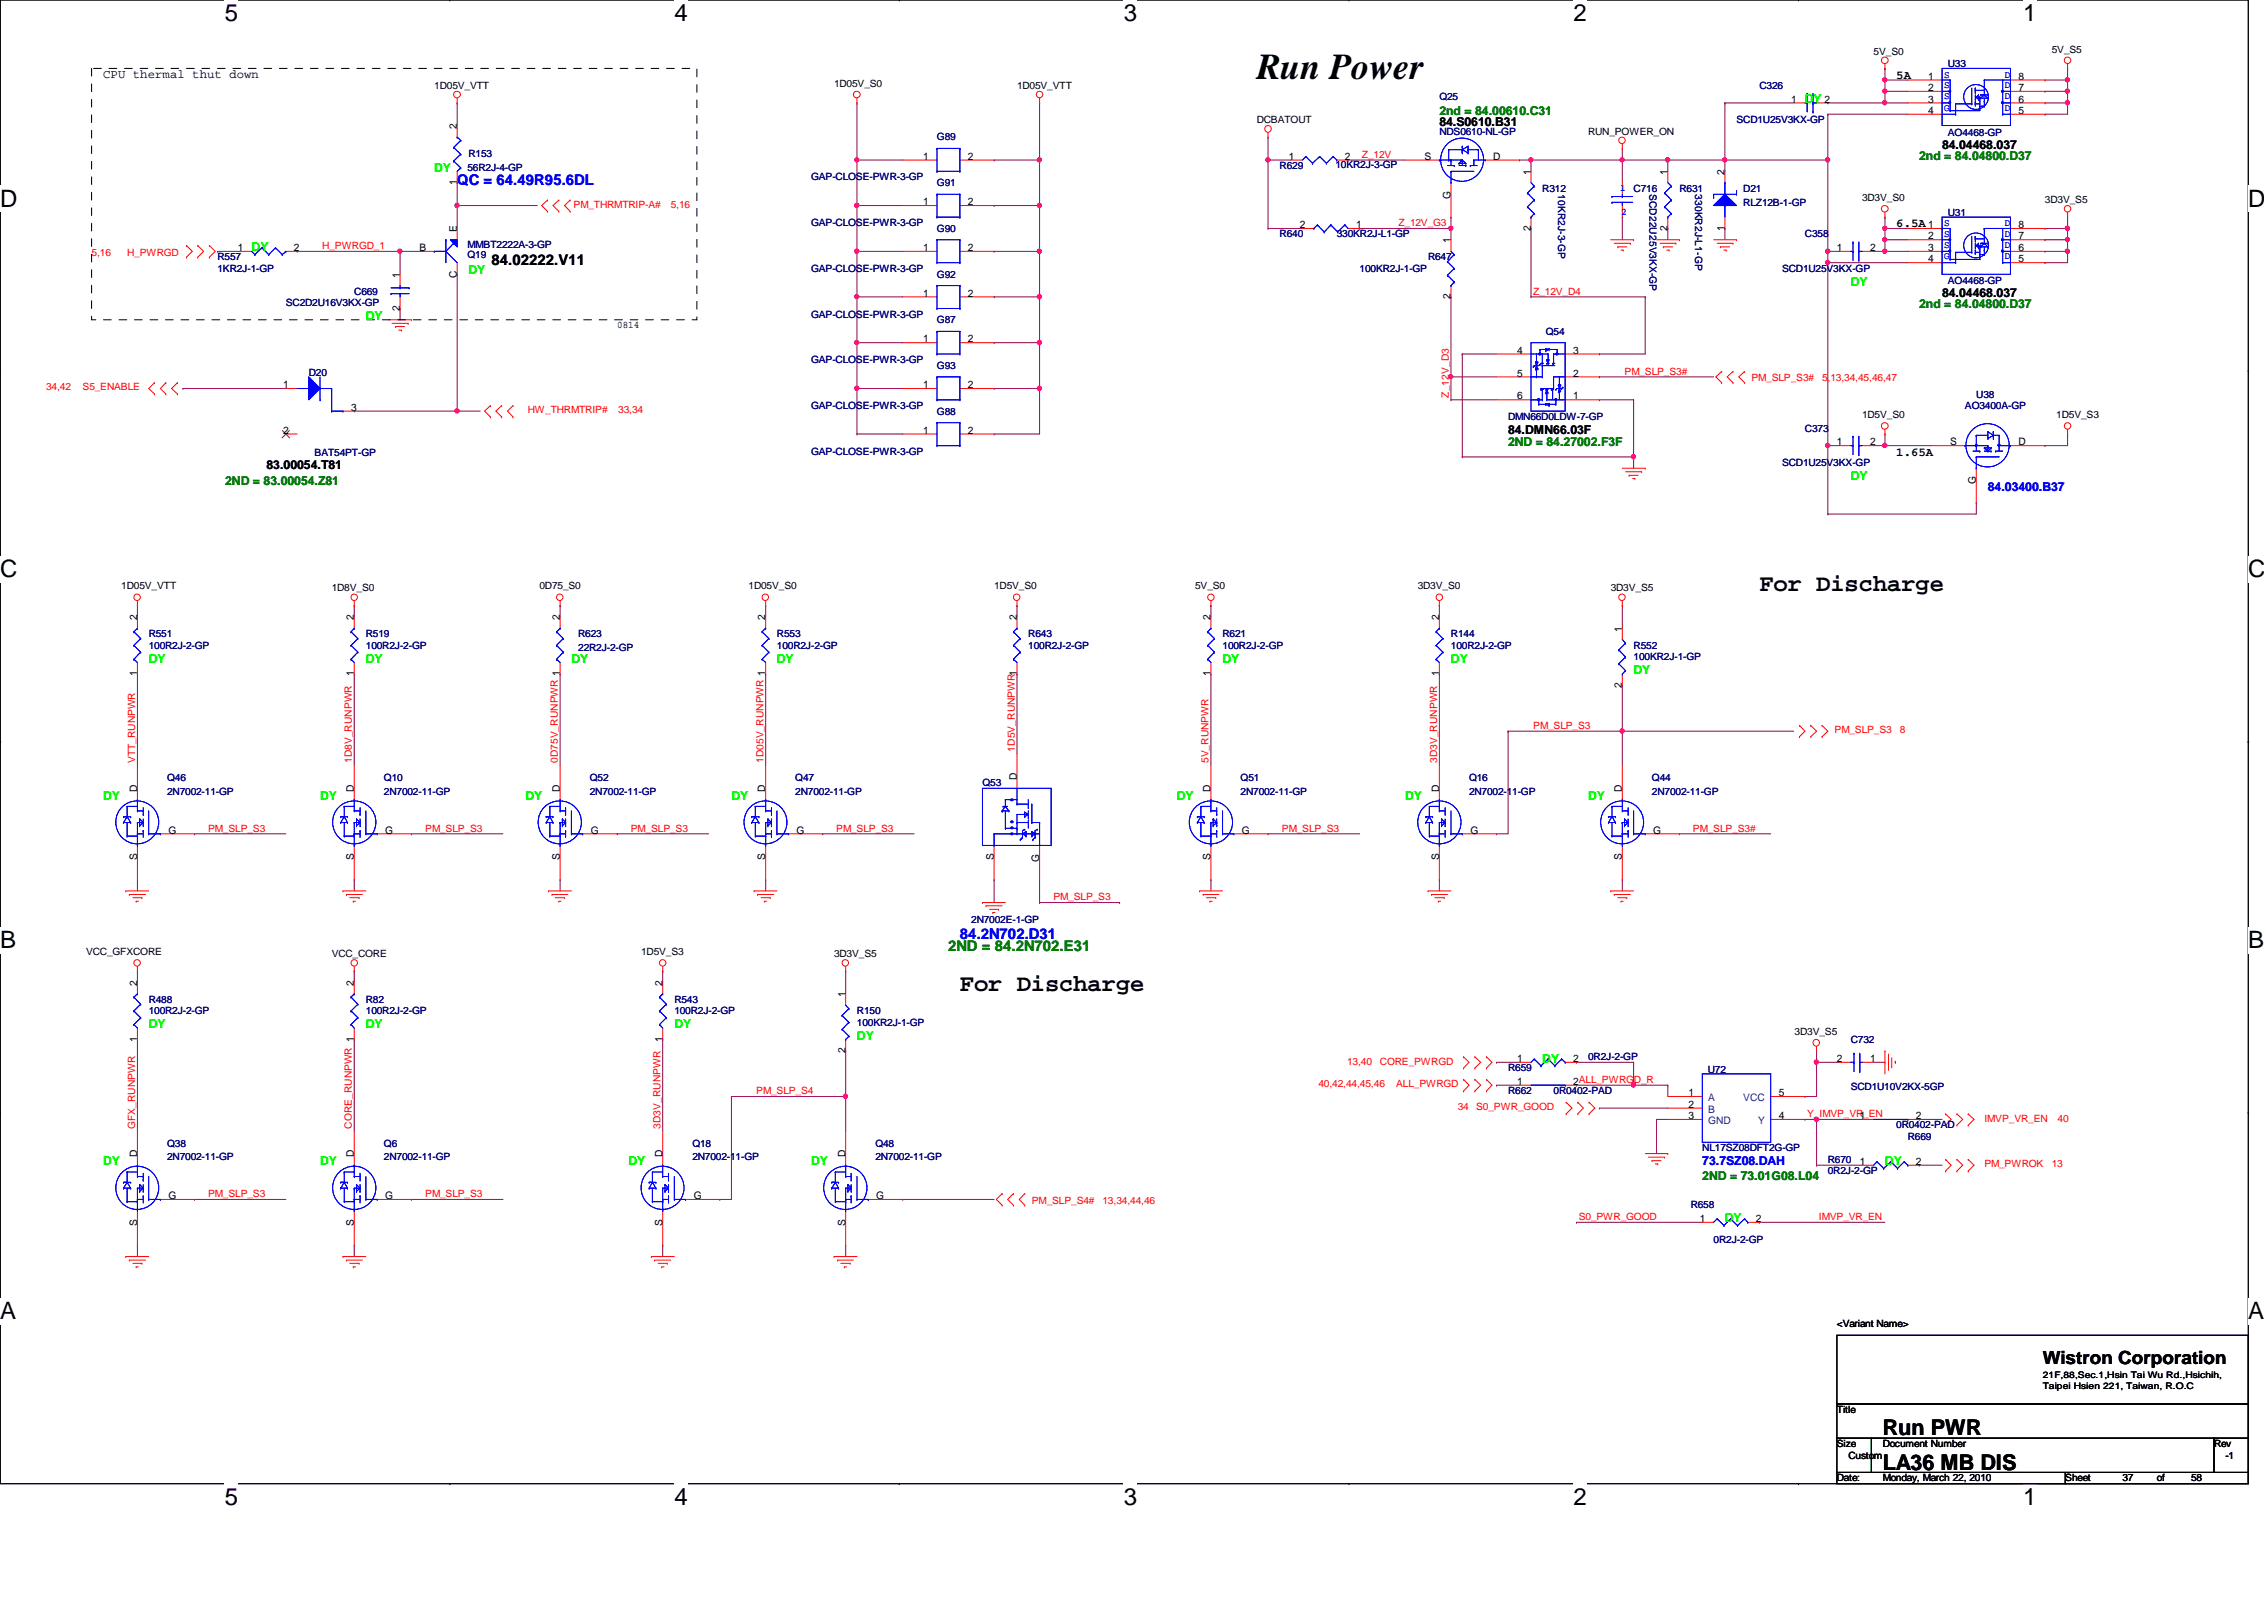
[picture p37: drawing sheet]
<svg xmlns="http://www.w3.org/2000/svg" width="297mm" height="210mm" viewBox="0 0 297 210" stroke-linecap="round" stroke-linejoin="round" font-family="sans-serif">
<defs><g id="words">
<text font-size="4.8" x="164.9" y="10.3">Run Power</text>
<g font-size="3.1">
<text x="29.5" y="2.8">5</text>
<text x="88.5" y="2.8">4</text>
<text x="147.4" y="2.8">3</text>
<text x="206.5" y="2.8">2</text>
<text x="265.4" y="2.8">1</text>
<text x="0" y="27.1">D</text>
<text x="295" y="27.1">D</text>
<text x="0" y="75.7">C</text>
<text x="230.8" y="77.6">For Discharge</text>
<text x="295" y="75.7">C</text>
<text x="0" y="124.4">B</text>
<text x="295" y="124.4">B</text>
<text x="125.9" y="130">For Discharge</text>
<text x="0" y="173.1">A</text>
<text x="295" y="173.1">A</text>
<text x="29.5" y="197.4">5</text>
<text x="88.5" y="197.4">4</text>
<text x="147.4" y="197.4">3</text>
<text x="206.5" y="197.4">2</text>
<text x="265.4" y="197.4">1</text>
</g>
<g font-size="2.8">
<text x="247" y="188.3">Run PWR</text>
<text x="247" y="192.8">LA36 MB DIS</text>
</g>
<text font-size="2.4" x="268" y="178.9">Wistron Corporation</text>
<g font-size="1.9" fill="#00f">
<text x="60" y="24.3">QC = 64.49R95.6DL</text>
<text x="132.2" y="105">.</text>
<text x="132.2" y="108">.</text>
<text x="132.2" y="108.8">.</text>
<text x="132.2" y="109.5">.</text>
<text x="135.2" y="109.5">.</text>
<text x="125.9" y="123.2">84.2N702.D31</text>
</g>
<text font-size="1.9" x="64.5" y="34.8">84.02222.V11</text>
<text font-size="1.9" fill="#008000" x="124.4" y="124.7">2ND = 84.2N702.E31</text>
<g font-size="1.6">
<text x="13.5" y="10.2">CPU thermal thut down</text>
<text x="248.8" y="10.3">5A</text>
<text x="188.8" y="16.5">84.S0610.B31</text>
<text x="254.8" y="19.5">84.04468.037</text>
<text x="248.8" y="29.8">6.5A</text>
<text x="254.8" y="39">84.04468.037</text>
<text x="197.9" y="57">84.DMN66.03F</text>
<text x="248.8" y="59.8">1.65A</text>
<text x="35" y="61.5">83.00054.T81</text>
</g>
<g font-size="1.6" fill="#008000">
<text x="188.8" y="15">2nd = 84.00610.C31</text>
<text x="251.8" y="21">2nd = 84.04800.D37</text>
<text x="251.8" y="40.5">2nd = 84.04800.D37</text>
<text x="197.9" y="58.5">2ND = 84.27002.F3F</text>
<text x="29.5" y="63.6">2ND = 83.00054.Z81</text>
<text x="223.3" y="154.8">2ND = 73.01G08.L04</text>
</g>
<g font-size="1.6" fill="#0f0">
<text x="236.8" y="13.5">DY</text>
<text x="57" y="22.5">DY</text>
<text x="33" y="33">DY</text>
<text x="61.5" y="36">DY</text>
<text x="48" y="42">DY</text>
<text x="242.8" y="37.5">DY</text>
<text x="242.8" y="62.9">DY</text>
<text x="19.5" y="87">DY</text>
<text x="48" y="87">DY</text>
<text x="75" y="87">DY</text>
<text x="101.9" y="87">DY</text>
<text x="160.4" y="87">DY</text>
<text x="190.4" y="87">DY</text>
<text x="214.3" y="88.4">DY</text>
<text x="13.5" y="104.9">DY</text>
<text x="42" y="104.9">DY</text>
<text x="69" y="104.9">DY</text>
<text x="96" y="104.9">DY</text>
<text x="154.4" y="104.9">DY</text>
<text x="184.4" y="104.9">DY</text>
<text x="208.4" y="104.9">DY</text>
<text x="19.5" y="134.9">DY</text>
<text x="48" y="134.9">DY</text>
<text x="88.5" y="134.9">DY</text>
<text x="112.4" y="136.4">DY</text>
<text x="202.4" y="139.4">DY</text>
<text x="13.5" y="152.9">DY</text>
<text x="42" y="152.9">DY</text>
<text x="82.5" y="152.9">DY</text>
<text x="106.4" y="152.9">DY</text>
<text x="247.3" y="152.9">DY</text>
<text x="226.3" y="160.4">DY</text>
</g>
<g font-size="1.6" fill="#00f">
<text x="260.8" y="64.5">84.03400.B37</text>
<text x="223.3" y="152.9">73.7SZ08.DAH</text>
</g>
<g font-size="1.4">
<text x="253" y="10.5">1</text>
<text x="253" y="11.9">2</text>
<text x="264.8" y="11.9">7</text>
<text x="264.8" y="10.5">8</text>
<text x="59.9" y="16.9" transform="rotate(-90 59.9 16.9)">2</text>
<text x="235" y="13.5">1</text>
<text x="239.4" y="13.5">2</text>
<text x="253" y="13.5">3</text>
<text x="253" y="14.9">4</text>
<text x="264.8" y="14.9">5</text>
<text x="264.8" y="13.5">6</text>
<text x="121.1" y="21">1</text>
<text x="127" y="21">2</text>
<text x="169.1" y="21">1</text>
<text x="176.4" y="21">2</text>
<text x="186.9" y="21">S</text>
<text x="195.9" y="21">D</text>
<text x="200.8" y="22.9" transform="rotate(-90 200.8 22.9)">1</text>
<text x="218.8" y="22.9" transform="rotate(-90 218.8 22.9)">1</text>
<text x="226.3" y="22.9" transform="rotate(-90 226.3 22.9)">2</text>
<text x="59.9" y="24.3" transform="rotate(-90 59.9 24.3)">1</text>
<text x="121.1" y="26.9">1</text>
<text x="127" y="26.9">2</text>
<text x="170.6" y="29.9">2</text>
<text x="177.9" y="29.9">1</text>
<text x="190.3" y="26.1" transform="rotate(-90 190.3 26.1)">G</text>
<text x="253" y="29.9">1</text>
<text x="264.8" y="29.9">8</text>
<text x="31.2" y="32.9">1</text>
<text x="38.6" y="32.9">2</text>
<text x="55" y="32.9">B</text>
<text x="59.9" y="30.4" transform="rotate(-90 59.9 30.4)">E</text>
<text x="121.1" y="32.9">1</text>
<text x="127" y="32.9">2</text>
<text x="190.3" y="31.9" transform="rotate(-90 190.3 31.9)">1</text>
<text x="200.8" y="30.3" transform="rotate(-90 200.8 30.3)">2</text>
<text x="218.8" y="30.3" transform="rotate(-90 218.8 30.3)">2</text>
<text x="226.3" y="30.3" transform="rotate(-90 226.3 30.3)">1</text>
<text x="241" y="32.9">1</text>
<text x="245.4" y="32.9">2</text>
<text x="253" y="31.4">2</text>
<text x="253" y="32.9">3</text>
<text x="253" y="34.4">4</text>
<text x="264.8" y="34.4">5</text>
<text x="264.8" y="32.9">6</text>
<text x="264.8" y="31.4">7</text>
<text x="52.4" y="40.8" transform="rotate(-90 52.4 40.8)">2</text>
<text x="52.4" y="36.4" transform="rotate(-90 52.4 36.4)">1</text>
<text x="59.9" y="36.5" transform="rotate(-90 59.9 36.5)">C</text>
<text x="121.1" y="38.9">1</text>
<text x="127" y="38.9">2</text>
<text x="190.3" y="39.3" transform="rotate(-90 190.3 39.3)">2</text>
<text x="121.1" y="44.9">1</text>
<text x="127" y="44.9">2</text>
<text x="199" y="46.4">4</text>
<text x="206.4" y="46.4">3</text>
<text x="37.2" y="50.9">1</text>
<text x="46.1" y="53.9">3</text>
<text x="121.1" y="50.9">1</text>
<text x="127" y="50.9">2</text>
<text x="199" y="49.4">5</text>
<text x="199" y="52.4">6</text>
<text x="206.4" y="52.4">1</text>
<text x="206.4" y="49.4">2</text>
<text x="37.2" y="56.9">2</text>
<text x="121.1" y="56.9">1</text>
<text x="127" y="56.9">2</text>
<text x="241" y="58.4">1</text>
<text x="245.4" y="58.4">2</text>
<text x="255.9" y="58.4">S</text>
<text x="264.8" y="58.4">D</text>
<text x="259.2" y="63.5" transform="rotate(-90 259.2 63.5)">G</text>
<text x="18" y="81.4" transform="rotate(-90 18 81.4)">2</text>
<text x="46.4" y="81.4" transform="rotate(-90 46.4 81.4)">2</text>
<text x="73.4" y="81.4" transform="rotate(-90 73.4 81.4)">2</text>
<text x="100.4" y="81.4" transform="rotate(-90 100.4 81.4)">2</text>
<text x="133.4" y="81.4" transform="rotate(-90 133.4 81.4)">2</text>
<text x="158.8" y="81.4" transform="rotate(-90 158.8 81.4)">2</text>
<text x="188.8" y="81.4" transform="rotate(-90 188.8 81.4)">2</text>
<text x="212.8" y="82.8" transform="rotate(-90 212.8 82.8)">1</text>
<text x="18" y="88.7" transform="rotate(-90 18 88.7)">1</text>
<text x="46.4" y="88.7" transform="rotate(-90 46.4 88.7)">1</text>
<text x="158.8" y="88.7" transform="rotate(-90 158.8 88.7)">1</text>
<text x="188.8" y="88.7" transform="rotate(-90 188.8 88.7)">1</text>
<text x="212.8" y="90.3" transform="rotate(-90 212.8 90.3)">2</text>
<text x="18" y="103.8" transform="rotate(-90 18 103.8)">D</text>
<text x="46.4" y="103.8" transform="rotate(-90 46.4 103.8)">D</text>
<text x="73.4" y="103.8" transform="rotate(-90 73.4 103.8)">D</text>
<text x="100.4" y="103.8" transform="rotate(-90 100.4 103.8)">D</text>
<text x="133.4" y="102.4" transform="rotate(-90 133.4 102.4)">D</text>
<text x="158.8" y="103.8" transform="rotate(-90 158.8 103.8)">D</text>
<text x="188.8" y="103.8" transform="rotate(-90 188.8 103.8)">D</text>
<text x="212.8" y="103.8" transform="rotate(-90 212.8 103.8)">D</text>
<text x="18" y="112.9" transform="rotate(-90 18 112.9)">S</text>
<text x="22.1" y="109.3">G</text>
<text x="46.4" y="112.9" transform="rotate(-90 46.4 112.9)">S</text>
<text x="50.5" y="109.3">G</text>
<text x="73.4" y="112.9" transform="rotate(-90 73.4 112.9)">S</text>
<text x="77.5" y="109.3">G</text>
<text x="100.4" y="112.9" transform="rotate(-90 100.4 112.9)">S</text>
<text x="104.5" y="109.3">G</text>
<text x="130.4" y="112.9" transform="rotate(-90 130.4 112.9)">S</text>
<text x="136.4" y="113" transform="rotate(-90 136.4 113)">G</text>
<text x="158.8" y="112.9" transform="rotate(-90 158.8 112.9)">S</text>
<text x="162.9" y="109.3">G</text>
<text x="188.8" y="112.9" transform="rotate(-90 188.8 112.9)">S</text>
<text x="192.9" y="109.3">G</text>
<text x="212.8" y="112.9" transform="rotate(-90 212.8 112.9)">S</text>
<text x="216.9" y="109.3">G</text>
<text x="18" y="129.3" transform="rotate(-90 18 129.3)">2</text>
<text x="46.4" y="129.3" transform="rotate(-90 46.4 129.3)">2</text>
<text x="86.9" y="129.3" transform="rotate(-90 86.9 129.3)">2</text>
<text x="110.9" y="130.8" transform="rotate(-90 110.9 130.8)">1</text>
<text x="18" y="136.7" transform="rotate(-90 18 136.7)">1</text>
<text x="86.9" y="136.7" transform="rotate(-90 86.9 136.7)">1</text>
<text x="110.9" y="138.2" transform="rotate(-90 110.9 138.2)">2</text>
<text x="199" y="139.3">1</text>
<text x="199" y="142.3">1</text>
<text x="206.4" y="139.3">2</text>
<text x="206.4" y="142.3">2ALL_PWRGD_R</text>
<text x="221.5" y="143.8">1</text>
<text x="233.4" y="143.8">5</text>
<text x="241" y="139.3">2</text>
<text x="245.4" y="139.3">1</text>
<text x="221.5" y="145.3">2</text>
<text x="221.5" y="146.8">3</text>
<text x="233.4" y="146.8">4</text>
<text x="244" y="146.8">1</text>
<text x="251.4" y="146.8">2</text>
<text x="18" y="151.8" transform="rotate(-90 18 151.8)">D</text>
<text x="46.4" y="151.8" transform="rotate(-90 46.4 151.8)">D</text>
<text x="86.9" y="151.8" transform="rotate(-90 86.9 151.8)">D</text>
<text x="110.9" y="151.8" transform="rotate(-90 110.9 151.8)">D</text>
<text x="244" y="152.8">1</text>
<text x="251.4" y="152.8">2</text>
<text x="18" y="160.8" transform="rotate(-90 18 160.8)">S</text>
<text x="22.1" y="157.3">G</text>
<text x="46.4" y="160.8" transform="rotate(-90 46.4 160.8)">S</text>
<text x="50.5" y="157.3">G</text>
<text x="86.9" y="160.8" transform="rotate(-90 86.9 160.8)">S</text>
<text x="91" y="157.3">G</text>
<text x="110.9" y="160.8" transform="rotate(-90 110.9 160.8)">S</text>
<text x="115" y="157.3">G</text>
<text x="223" y="160.3">1</text>
<text x="230.4" y="160.3">2</text>
</g>
<g font-size="1.4" fill="#004080">
<text x="224.1" y="144.5">A</text>
<text x="224.1" y="146">B</text>
<text x="224.1" y="147.5">GND</text>
<text x="228.7" y="144.5">VCC</text>
<text x="230.7" y="147.5">Y</text>
</g>
<g font-size="1.3">
<text x="57" y="11.7">1D05V_VTT</text>
<text x="109.4" y="11.4">1D05V_S0</text>
<text x="133.4" y="11.7">1D05V_VTT</text>
<text x="245.8" y="7.2">5V_S0</text>
<text x="269.2" y="6.9">5V_S5</text>
<text x="164.9" y="16.2">DCBATOUT</text>
<text x="208.4" y="17.7">RUN_POWER_ON</text>
<text x="244.3" y="26.4">3D3V_S0</text>
<text x="268.3" y="26.7">3D3V_S5</text>
<text x="81" y="43">0814</text>
<text x="244.3" y="54.8">1D5V_S0</text>
<text x="269.8" y="54.8">1D5V_S3</text>
<text x="15.9" y="77.3">1D05V_VTT</text>
<text x="43.5" y="77.6">1D8V_S0</text>
<text x="70.8" y="77.3">0D75_S0</text>
<text x="98.2" y="77.3">1D05V_S0</text>
<text x="130.4" y="77.3">1D5V_S0</text>
<text x="156.8" y="77.3">5V_S0</text>
<text x="186" y="77.3">3D3V_S0</text>
<text x="211.3" y="77.6">3D3V_S5</text>
<text x="11.3" y="125.3">VCC_GFXCORE</text>
<text x="43.5" y="125.6">VCC_CORE</text>
<text x="84.1" y="125.3">1D5V_S3</text>
<text x="109.4" y="125.6">3D3V_S5</text>
<text x="235.5" y="135.8">3D3V_S5</text>
<text x="241" y="174.1">&lt;Variant Name&gt;</text>
<text x="241" y="185.4">Title</text>
<text x="241" y="189.9">Size</text>
<text x="242.5" y="191.3">Custom</text>
<text x="247" y="189.9">Document Number</text>
<text x="290.5" y="189.9">Rev</text>
<text x="292" y="191.3">-1</text>
<text x="241" y="194.4">Date:</text>
<text x="247" y="194.4">Monday, March 22, 2010</text>
<text x="271" y="194.4">Sheet</text>
<text x="278.5" y="194.4">37</text>
<text x="283" y="194.4">of</text>
<text x="287.5" y="194.4">58</text>
</g>
<g font-size="1.3" fill="#000080">
<text x="230.8" y="11.7">C326</text>
<text x="255.6" y="8.8">U33</text>
<text x="188.8" y="13.2">Q25</text>
<text x="188.8" y="17.7">NDS0610-NL-GP</text>
<text x="227.8" y="16.2">SCD1U25V3KX-GP</text>
<text x="255.6" y="17.8">AO4468-GP</text>
<text x="61.3" y="22.5">56R2J-4-GP</text>
<text x="61.5" y="20.7">R153</text>
<text x="106.4" y="23.7">GAP-CLOSE-PWR-3-GP</text>
<text x="122.9" y="18.4">G89</text>
<text x="167.9" y="22.2">R629</text>
<text x="175.2" y="22">10KR2J-3-GP</text>
<text x="106.4" y="29.7">GAP-CLOSE-PWR-3-GP</text>
<text x="122.9" y="24.4">G91</text>
<text x="202.4" y="25.1">R312</text>
<text x="204.4" y="25.5" transform="rotate(90 204.4 25.5)">10KR2J-3-GP</text>
<text x="214.3" y="25.1">C716</text>
<text x="216.4" y="25.5" transform="rotate(90 216.4 25.5)">SCD22U25V3KX-GP</text>
<text x="220.3" y="25.1">R631</text>
<text x="222.4" y="25.5" transform="rotate(90 222.4 25.5)">330KR2J-L1-GP</text>
<text x="228.7" y="25.1">D21</text>
<text x="228.7" y="27">RLZ12B-1-GP</text>
<text x="255.6" y="28.3">U31</text>
<text x="28.5" y="34.2">R557</text>
<text x="28.5" y="35.6">1KR2J-1-GP</text>
<text x="61.3" y="33.9">Q19</text>
<text x="61.3" y="32.5">MMBT2222A-3-GP</text>
<text x="106.4" y="35.6">GAP-CLOSE-PWR-3-GP</text>
<text x="122.9" y="30.4">G90</text>
<text x="167.9" y="31.2">R640</text>
<text x="175.4" y="31.2">330KR2J-L1-GP</text>
<text x="178.4" y="35.6">100KR2J-1-GP</text>
<text x="187.4" y="34.2">R647</text>
<text x="233.8" y="35.6">SCD1U25V3KX-GP</text>
<text x="236.8" y="31.2">C358</text>
<text x="37.5" y="40.1">SC2D2U16V3KX-GP</text>
<text x="46.5" y="38.7">C669</text>
<text x="106.4" y="41.7">GAP-CLOSE-PWR-3-GP</text>
<text x="122.9" y="36.4">G92</text>
<text x="255.6" y="37.3">AO4468-GP</text>
<text x="106.4" y="47.6">GAP-CLOSE-PWR-3-GP</text>
<text x="122.9" y="42.4">G87</text>
<text x="202.8" y="43.9">Q54</text>
<text x="40.5" y="49.3">D20</text>
<text x="106.4" y="53.6">GAP-CLOSE-PWR-3-GP</text>
<text x="122.9" y="48.4">G93</text>
<text x="257.8" y="53.6">AO3400A-GP</text>
<text x="259.3" y="52.2">U38</text>
<text x="41.3" y="59.8">BAT54PT-GP</text>
<text x="106.4" y="59.6">GAP-CLOSE-PWR-3-GP</text>
<text x="122.9" y="54.4">G88</text>
<text x="197.9" y="55.1">DMN66D0LDW-7-GP</text>
<text x="236.8" y="56.6">C373</text>
<text x="233.8" y="61.1">SCD1U25V3KX-GP</text>
<text x="19.5" y="83.6">R551</text>
<text x="48" y="83.6">R519</text>
<text x="75.9" y="83.6">R623</text>
<text x="101.9" y="83.6">R553</text>
<text x="134.9" y="83.6">R643</text>
<text x="160.4" y="83.6">R621</text>
<text x="190.4" y="83.6">R144</text>
<text x="19.5" y="85.1">100R2J-2-GP</text>
<text x="48" y="85.1">100R2J-2-GP</text>
<text x="75.9" y="85.4">22R2J-2-GP</text>
<text x="101.9" y="85.1">100R2J-2-GP</text>
<text x="134.9" y="85.1">100R2J-2-GP</text>
<text x="160.4" y="85.1">100R2J-2-GP</text>
<text x="190.4" y="85.1">100R2J-2-GP</text>
<text x="214.3" y="85.1">R552</text>
<text x="214.3" y="86.6">100KR2J-1-GP</text>
<text x="21.9" y="102.5">Q46</text>
<text x="21.9" y="104.3">2N7002-11-GP</text>
<text x="50.4" y="102.5">Q10</text>
<text x="50.4" y="104.3">2N7002-11-GP</text>
<text x="77.4" y="102.5">Q52</text>
<text x="77.4" y="104.3">2N7002-11-GP</text>
<text x="104.3" y="102.5">Q47</text>
<text x="104.3" y="104.3">2N7002-11-GP</text>
<text x="128.9" y="103.1">Q53</text>
<text x="162.8" y="102.5">Q51</text>
<text x="162.8" y="104.3">2N7002-11-GP</text>
<text x="192.7" y="102.5">Q16</text>
<text x="192.7" y="104.3">2N7002-11-GP</text>
<text x="216.7" y="102.5">Q44</text>
<text x="216.7" y="104.3">2N7002-11-GP</text>
<text x="127.4" y="121.1">2N7002E-1-GP</text>
<text x="19.5" y="131.6">R488</text>
<text x="48" y="131.6">R82</text>
<text x="88.5" y="131.6">R543</text>
<text x="19.5" y="133.1">100R2J-2-GP</text>
<text x="48" y="133.1">100R2J-2-GP</text>
<text x="88.5" y="133.1">100R2J-2-GP</text>
<text x="112.4" y="133.1">R150</text>
<text x="112.4" y="134.6">100KR2J-1-GP</text>
<text x="242.8" y="136.8">C732</text>
<text x="197.9" y="140.5">R659</text>
<text x="197.9" y="143.6">R662</text>
<text x="203.8" y="143.6">0R0402-PAD</text>
<text x="208.4" y="139.1">0R2J-2-GP</text>
<text x="224.1" y="140.7">U72</text>
<text x="242.8" y="143">SCD1U10V2KX-5GP</text>
<text x="248.8" y="148">0R0402-PAD</text>
<text x="250.3" y="149.6">R669</text>
<text x="21.9" y="150.5">Q38</text>
<text x="21.9" y="152.2">2N7002-11-GP</text>
<text x="50.4" y="150.5">Q6</text>
<text x="50.4" y="152.2">2N7002-11-GP</text>
<text x="90.8" y="150.5">Q18</text>
<text x="90.8" y="152.2">2N7002-11-GP</text>
<text x="114.8" y="150.5">Q48</text>
<text x="114.8" y="152.2">2N7002-11-GP</text>
<text x="223.3" y="151">NL17SZ08DFT2G-GP</text>
<text x="239.8" y="152.5">R670</text>
<text x="239.8" y="154.1">0R2J-2-GP</text>
<text x="221.8" y="158.5">R658</text>
<text x="224.8" y="163">0R2J-2-GP</text>
</g>
<g font-size="1.3" fill="#00f">
<text x="255.1" y="10.2">S</text>
<text x="255.1" y="11.6">S</text>
<text x="263.1" y="11.6">D</text>
<text x="263.1" y="10.2">D</text>
<text x="255.1" y="13">S</text>
<text x="255.1" y="14.6">G</text>
<text x="263.1" y="13">D</text>
<text x="263.1" y="14.6">D</text>
<text x="212.6" y="25">1</text>
<text x="212.7" y="28.2">2</text>
<text x="255.1" y="29.7">S</text>
<text x="263.1" y="29.7">D</text>
<text x="255.1" y="31">S</text>
<text x="255.1" y="32.5">S</text>
<text x="255.1" y="34">G</text>
<text x="263.1" y="32.5">D</text>
<text x="263.1" y="31">D</text>
<text x="263.1" y="34">D</text>
</g>
<g font-size="1.3" fill="#f00">
<text x="178.7" y="20.7">Z_12V</text>
<text x="75.3" y="27.3">PM_THRMTRIP-A#</text>
<text x="88" y="27.3">5,16</text>
<text x="183.5" y="29.7">Z_12V_G3</text>
<text x="12" y="33.6">5,16</text>
<text x="16.7" y="33.6">H_PWRGD</text>
<text x="42.3" y="32.7">H_PWRGD_1</text>
<text x="201.2" y="38.7">Z_12V_D4</text>
<text x="6.1" y="51.2">34,42</text>
<text x="10.8" y="51.2">S5_ENABLE</text>
<text x="190.1" y="52.2" transform="rotate(-90 190.1 52.2)">Z_12V_D3</text>
<text x="213.1" y="49.1">PM_SLP_S3#</text>
<text x="229.8" y="50">PM_SLP_S3#</text>
<text x="239.1" y="50">5,13,34,45,46,47</text>
<text x="69.3" y="54.2">HW_THRMTRIP#</text>
<text x="81.1" y="54.2">33,34</text>
<text x="201.2" y="95.6">PM_SLP_S3</text>
<text x="17.7" y="100.1" transform="rotate(-90 17.7 100.1)">VTT_RUNPWR</text>
<text x="46.2" y="100.1" transform="rotate(-90 46.2 100.1)">1D8V_RUNPWR</text>
<text x="73.2" y="100.1" transform="rotate(-90 73.2 100.1)">0D75V_RUNPWR 1</text>
<text x="100.2" y="100.1" transform="rotate(-90 100.2 100.1)">1D05V_RUNPWR 1</text>
<text x="133.1" y="98.6" transform="rotate(-90 133.1 98.6)">1D5V_RUNPWR1</text>
<text x="158.6" y="100.1" transform="rotate(-90 158.6 100.1)">5V_RUNPWR</text>
<text x="188.5" y="100.1" transform="rotate(-90 188.5 100.1)">3D3V_RUNPWR</text>
<text x="240.7" y="96.2">PM_SLP_S3</text>
<text x="249.3" y="96.2">8</text>
<text x="27.3" y="109.1">PM_SLP_S3</text>
<text x="55.8" y="109.1">PM_SLP_S3</text>
<text x="82.8" y="109.1">PM_SLP_S3</text>
<text x="109.7" y="109.1">PM_SLP_S3</text>
<text x="168.2" y="109.1">PM_SLP_S3</text>
<text x="222.1" y="109.1">PM_SLP_S3#</text>
<text x="138.2" y="118.1">PM_SLP_S3</text>
<text x="99.2" y="143.6">PM_SLP_S4</text>
<text x="173" y="142.7">40,42,44,45,46</text>
<text x="176.7" y="139.7">13,40</text>
<text x="181.1" y="139.7">CORE_PWRGD</text>
<text x="183.2" y="142.7">ALL_PWRGD</text>
<text x="17.7" y="148.1" transform="rotate(-90 17.7 148.1)">GFX_RUNPWR</text>
<text x="46.2" y="148.1" transform="rotate(-90 46.2 148.1)">CORE_RUNPWR 1</text>
<text x="86.7" y="148.1" transform="rotate(-90 86.7 148.1)">3D3V_RUNPWR</text>
<text x="191.3" y="145.7">34</text>
<text x="193.7" y="145.7">S0_PWR_GOOD</text>
<text x="237.1" y="146.6">Y_IMVP_VR_EN</text>
<text x="260.3" y="147.2">IMVP_VR_EN</text>
<text x="270" y="147.2">40</text>
<text x="260.3" y="153.2">PM_PWROK</text>
<text x="269.2" y="153.2">13</text>
<text x="27.3" y="157.1">PM_SLP_S3</text>
<text x="55.8" y="157.1">PM_SLP_S3</text>
<text x="135.4" y="157.9">PM_SLP_S4#</text>
<text x="144.6" y="157.9">13,34,44,46</text>
<text x="207.1" y="160.1">S0_PWR_GOOD</text>
<text x="238.6" y="160.1">IMVP_VR_EN</text>
</g>
<g font-size="1.2">
<text x="268" y="180.8">21F,88,Sec.1,Hsin Tai Wu Rd.,Hsichih,</text>
<text x="268" y="182.3">Taipei Hsien 221, Taiwan, R.O.C</text>
</g>
</g></defs>
<path d="M0 0h295v194.6h-295z" fill="none" stroke="#000" stroke-width=".13"/>
<g fill="#fff">
<path d="M29.5 0h1.7v3.5h-1.7z"/>
<path d="M29.5 194.6h1.7v3.5h-1.7z"/>
</g>
<path d="M59 0h.1M59 194.6h.1" fill="none" stroke="#000" stroke-width=".13"/>
<g fill="#fff">
<path d="M88.5 0h1.7v3.5h-1.7z"/>
<path d="M88.5 194.6h1.7v3.5h-1.7z"/>
</g>
<path d="M118 0h.1M118 194.6h.1" fill="none" stroke="#000" stroke-width=".13"/>
<g fill="#fff">
<path d="M147.4 0h1.8v3.5h-1.8z"/>
<path d="M147.4 194.6h1.8v3.5h-1.8z"/>
</g>
<path d="M177 0h.1M177 194.6h.1" fill="none" stroke="#000" stroke-width=".13"/>
<g fill="#fff">
<path d="M206.5 0h1.7v3.5h-1.7z"/>
<path d="M206.5 194.6h1.7v3.5h-1.7z"/>
</g>
<path d="M236 0h.1M236 194.6h.1" fill="none" stroke="#000" stroke-width=".13"/>
<g fill="#fff">
<path d="M265.4 0h1.8v3.5h-1.8z"/>
<path d="M265.4 194.6h1.8v3.5h-1.8z"/>
<path d="M0 24.3h2.3v3.5h-2.3z"/>
<path d="M295 24.3h2.1v3.5h-2.1z"/>
<path d="M0 72.9h2.3v3.5h-2.3z"/>
<path d="M295 72.9h2.1v3.5h-2.1z"/>
</g>
<path d="M0 48.6h.1M295 48.6h.1" fill="none" stroke="#000" stroke-width=".13"/>
<g fill="#fff">
<path d="M0 121.6h2.1v3.5h-2.1z"/>
<path d="M295 121.6h2v3.5h-2z"/>
</g>
<path d="M0 97.3h.1M295 97.3h.1" fill="none" stroke="#000" stroke-width=".13"/>
<g fill="#fff">
<path d="M0 170.3h2.1v3.4h-2.1z"/>
<path d="M295 170.3h2v3.4h-2z"/>
</g>
<path d="M0 146h.1M295 146h.1" fill="none" stroke="#000" stroke-width=".13"/>
<g fill="none" stroke="#800040" stroke-width=".13">
<path d="M271.3 9h.1M271.3 9v1.5M200.9 38.9h.1M200.9 38.9h15M247.3 28.5h.1M247.3 28.5v1.5M190.4 49.4h.1M190.4 52.5h.1M190.4 52.5h5.9M190.4 49.4h5.9M190.4 49.4v3.1M191.9 46.4h.1"/>
<path d="M191.9 59.9h.1M191.9 46.4h4.4M191.9 46.4v13.5M191.9 59.9h22.4M209.8 52.5h.1M209.8 49.4h.1M209.8 52.5h4.5M209.8 49.4h15M214.3 52.5h.1M214.3 59.9h.1M214.3 52.5v8.9M251.8 152.9h.1"/>
<path d="M251.8 152.9h3"/>
</g>
<circle cx="214.3" cy="59.9" r=".29" fill="#f0f"/>
<circle cx="214.3" cy="59.9" r=".29" fill="none" stroke="#f0f" stroke-width=".13"/>
<g fill="none" stroke="#800040" stroke-width=".13">
<path d="M215.9 38.9h.1M215.9 38.9v7.5h-6.1M46.5 53.9h.1M46.5 53.9h13.5M209.8 46.4h.1M247.3 58.5h.1M247.3 58.5h6M206.8 139.4h.1M206.8 139.4h7.5M214.3 139.4h.1M214.3 139.4v3h-7.5M206.8 142.4h.1"/>
<path d="M230.8 160.4h.1M230.8 160.4h16.5"/>
</g>
<circle cx="247.3" cy="58.4" r=".29" fill="#f0f"/>
<circle cx="247.3" cy="58.4" r=".29" fill="none" stroke="#f0f" stroke-width=".13"/>
<g fill="none" stroke="#800040" stroke-width=".13">
<path d="M212.8 19.5h.1M212.8 19.5v1.5M238.3 139.4h.1M238.3 139.4v4.4M196.3 142.4h.1M196.3 142.4h3M209.8 145.4h.1M209.8 145.4h9M214.3 142.4h.1M214.3 142.4h4.5M217.3 146.9h.1M217.3 146.9v4.4"/>
<path d="M238.3 146.9h.1M238.3 146.9h6"/>
</g>
<circle cx="214.3" cy="142.3" r=".29" fill="#f0f"/>
<circle cx="214.3" cy="142.3" r=".29" fill="none" stroke="#f0f" stroke-width=".13"/>
<path d="M166.4 18h.1M166.4 18v3M239.8 15h.1M239.8 15h10.5M239.8 15v6M166.4 21h.1M166.4 21h3M190.4 28.5h.1M190.4 30h.1M190.4 28.5v3" fill="none" stroke="#800040" stroke-width=".13"/>
<circle cx="166.3" cy="21" r=".29" fill="#f0f"/>
<circle cx="166.3" cy="21" r=".29" fill="none" stroke="#f0f" stroke-width=".13"/>
<g fill="none" stroke="#800040" stroke-width=".13">
<path d="M239.8 13.5h.1M239.8 13.5h7.5M239.8 34.5h.1M239.8 33h.1M239.8 34.5h10.5M239.8 33v1.5M247.3 56.9h.1M247.3 56.9v1.6M268.3 58.5h.1M271.3 56.9h.1M271.3 56.9v1.6h-3M239.8 67.4h.1"/>
<path d="M239.8 67.4h19.5"/>
</g>
<circle cx="239.8" cy="33" r=".29" fill="#f0f"/>
<circle cx="239.8" cy="33" r=".29" fill="none" stroke="#f0f" stroke-width=".13"/>
<path d="M200.9 21h.1M200.9 21v1.5" fill="none" stroke="#800040" stroke-width=".13"/>
<circle cx="200.8" cy="21" r=".29" fill="#f0f"/>
<circle cx="200.8" cy="21" r=".29" fill="none" stroke="#f0f" stroke-width=".13"/>
<path d="M190.4 38.9h.1M190.4 38.9v10.5M199.3 21h.1M199.3 21h1.6M200.9 30h.1M200.9 30v8.9M226.3 21h.1M226.3 21v1.5" fill="none" stroke="#800040" stroke-width=".13"/>
<circle cx="190.3" cy="49.4" r=".29" fill="#f0f"/>
<circle cx="190.3" cy="49.4" r=".29" fill="none" stroke="#f0f" stroke-width=".13"/>
<path d="M226.3 13.5h.1M226.3 13.5v7.5M176.9 21h.1M176.9 21h7.5M178.4 30h.1M178.4 30h12" fill="none" stroke="#800040" stroke-width=".13"/>
<circle cx="190.3" cy="29.9" r=".29" fill="#f0f"/>
<circle cx="190.3" cy="29.9" r=".29" fill="none" stroke="#f0f" stroke-width=".13"/>
<path d="M200.9 21h.1M200.9 21h11.9M212.8 21h.1M212.8 21v3M218.8 21h.1M218.8 21v1.5" fill="none" stroke="#800040" stroke-width=".13"/>
<circle cx="212.8" cy="21" r=".29" fill="#f0f"/>
<circle cx="212.8" cy="21" r=".29" fill="none" stroke="#f0f" stroke-width=".13"/>
<path d="M212.8 28.5h.1M212.8 21h.1M212.8 28.5v3M212.8 21h6M218.8 30h.1M218.8 30v1.5M247.3 30h.1M247.3 30h3M247.3 30v1.5" fill="none" stroke="#800040" stroke-width=".13"/>
<circle cx="247.3" cy="29.9" r=".29" fill="#f0f"/>
<circle cx="247.3" cy="29.9" r=".29" fill="none" stroke="#f0f" stroke-width=".13"/>
<path d="M247.3 31.5h.1M247.3 33h.1M247.3 31.5h3M247.3 33h3" fill="none" stroke="#800040" stroke-width=".13"/>
<circle cx="247.3" cy="33" r=".29" fill="#f0f"/>
<circle cx="247.3" cy="33" r=".29" fill="none" stroke="#f0f" stroke-width=".13"/>
<path d="M247.3 31.5h.1M247.3 31.5v1.5" fill="none" stroke="#800040" stroke-width=".13"/>
<circle cx="247.3" cy="31.4" r=".29" fill="#f0f"/>
<circle cx="247.3" cy="31.4" r=".29" fill="none" stroke="#f0f" stroke-width=".13"/>
<path d="M226.3 13.5h.1M226.3 13.5h9M218.8 21h.1M218.8 21h7.5" fill="none" stroke="#800040" stroke-width=".13"/>
<circle cx="226.3" cy="21" r=".29" fill="#f0f"/>
<circle cx="226.3" cy="21" r=".29" fill="none" stroke="#f0f" stroke-width=".13"/>
<circle cx="218.8" cy="21" r=".29" fill="#f0f"/>
<circle cx="218.8" cy="21" r=".29" fill="none" stroke="#f0f" stroke-width=".13"/>
<path d="M271.3 10.5h.1M271.3 10.5v1.5" fill="none" stroke="#800040" stroke-width=".13"/>
<circle cx="271.2" cy="10.5" r=".29" fill="#f0f"/>
<circle cx="271.2" cy="10.5" r=".29" fill="none" stroke="#f0f" stroke-width=".13"/>
<path d="M268.3 15h.1M268.3 15h3M271.3 12h.1M271.3 12v1.5" fill="none" stroke="#800040" stroke-width=".13"/>
<circle cx="271.2" cy="12" r=".29" fill="#f0f"/>
<circle cx="271.2" cy="12" r=".29" fill="none" stroke="#f0f" stroke-width=".13"/>
<path d="M247.3 10.5h.1M247.3 10.5v1.5M268.3 12h.1M268.3 12h3" fill="none" stroke="#800040" stroke-width=".13"/>
<circle cx="247.3" cy="10.5" r=".29" fill="#f0f"/>
<circle cx="247.3" cy="10.5" r=".29" fill="none" stroke="#f0f" stroke-width=".13"/>
<path d="M247.3 12h.1M247.3 12v1.5" fill="none" stroke="#800040" stroke-width=".13"/>
<circle cx="247.3" cy="13.5" r=".29" fill="#f0f"/>
<circle cx="247.3" cy="13.5" r=".29" fill="none" stroke="#f0f" stroke-width=".13"/>
<circle cx="247.3" cy="12" r=".29" fill="#f0f"/>
<circle cx="247.3" cy="12" r=".29" fill="none" stroke="#f0f" stroke-width=".13"/>
<path d="M271.3 13.5h.1M271.3 13.5v1.5" fill="none" stroke="#800040" stroke-width=".13"/>
<circle cx="271.2" cy="13.5" r=".29" fill="#f0f"/>
<circle cx="271.2" cy="13.5" r=".29" fill="none" stroke="#f0f" stroke-width=".13"/>
<g fill="none" stroke="#800040" stroke-width=".13">
<path d="M247.3 12h.1M247.3 13.5h.1M247.3 10.5h.1M247.3 13.5h3M247.3 10.5h3M247.3 12h3M268.3 13.5h.1M268.3 10.5h.1M268.3 13.5h3M268.3 10.5h3M166.4 30h.1M166.4 21h.1"/>
<path d="M166.4 30h4.5M166.4 21v9M226.3 21h.1M226.3 21h13.5"/>
</g>
<circle cx="239.8" cy="21" r=".29" fill="#f0f"/>
<circle cx="239.8" cy="21" r=".29" fill="none" stroke="#f0f" stroke-width=".13"/>
<path d="M238.3 152.9h.1M238.3 146.9h.1M238.3 152.9h6M238.3 146.9v6" fill="none" stroke="#800040" stroke-width=".13"/>
<circle cx="238.3" cy="146.8" r=".29" fill="#f0f"/>
<circle cx="238.3" cy="146.8" r=".29" fill="none" stroke="#f0f" stroke-width=".13"/>
<path d="M196.3 139.4h.1M196.3 139.4h3M238.3 139.4h.1M238.3 139.4h3M236.8 146.9h.1M236.8 146.9h1.5M206.8 160.4h.1M206.8 160.4h16.5" fill="none" stroke="#800040" stroke-width=".13"/>
<circle cx="238.3" cy="139.3" r=".29" fill="#f0f"/>
<circle cx="238.3" cy="139.3" r=".29" fill="none" stroke="#f0f" stroke-width=".13"/>
<path d="M239.8 58.5h.1M239.8 58.5v8.9M238.3 137.9h.1M238.3 137.9v1.5M245.8 139.4h1.5M247.3 139.4h.1" fill="none" stroke="#800040" stroke-width=".13"/>
<circle cx="239.8" cy="58.4" r=".29" fill="#f0f"/>
<circle cx="239.8" cy="58.4" r=".29" fill="none" stroke="#f0f" stroke-width=".13"/>
<path d="M271.3 28.5h.1M271.3 30h.1M271.3 28.5v3" fill="none" stroke="#800040" stroke-width=".13"/>
<circle cx="271.2" cy="29.9" r=".29" fill="#f0f"/>
<circle cx="271.2" cy="29.9" r=".29" fill="none" stroke="#f0f" stroke-width=".13"/>
<path d="M268.3 34.5h.1M268.3 34.5h3M271.3 31.5h.1M271.3 31.5v1.5" fill="none" stroke="#800040" stroke-width=".13"/>
<circle cx="271.2" cy="31.4" r=".29" fill="#f0f"/>
<circle cx="271.2" cy="31.4" r=".29" fill="none" stroke="#f0f" stroke-width=".13"/>
<path d="M268.3 31.5h.1M268.3 31.5h3M271.3 33h.1M271.3 33v1.5" fill="none" stroke="#800040" stroke-width=".13"/>
<circle cx="271.2" cy="33" r=".29" fill="#f0f"/>
<circle cx="271.2" cy="33" r=".29" fill="none" stroke="#f0f" stroke-width=".13"/>
<path d="M60 27h.1M60 27v3M60 27h10.5M268.3 33h.1M268.3 30h.1M268.3 33h3M268.3 30h3M259.3 66h.1M259.3 66v1.4M251.8 146.9h.1M251.8 146.9h3" fill="none" stroke="#800040" stroke-width=".13"/>
<circle cx="60" cy="26.9" r=".29" fill="#f0f"/>
<circle cx="60" cy="26.9" r=".29" fill="none" stroke="#f0f" stroke-width=".13"/>
<path d="M52.5 33h.1M52.5 33v3" fill="none" stroke="#800040" stroke-width=".13"/>
<circle cx="52.5" cy="33" r=".29" fill="#f0f"/>
<circle cx="52.5" cy="33" r=".29" fill="none" stroke="#f0f" stroke-width=".13"/>
<g fill="none" stroke="#800040" stroke-width=".13">
<path d="M60 13.5h.1M60 13.5v3M28.5 33h.1M28.5 33h3M39 33h.1M39 33h16.5M52.5 33h.1M60 24h.1M60 36h.1M60 24v3M60 36v17.9M24 51h.1"/>
<path d="M24 51h13.5M60 53.9h.1M60 53.9h3"/>
</g>
<circle cx="60" cy="53.9" r=".29" fill="#f0f"/>
<circle cx="60" cy="53.9" r=".29" fill="none" stroke="#f0f" stroke-width=".13"/>
<g fill="none" stroke="#800040" stroke-width=".13">
<path d="M247.3 9h.1M247.3 9v1.5M52.5 40.5h.1M52.5 40.5v1.5M133.4 79.4h.1M133.4 79.4v1.5M158.9 79.4h.1M158.9 79.4v1.5M188.8 79.4h.1M188.8 79.4v1.5M133.4 88.4h.1M133.4 88.4v10.5"/>
<path d="M158.9 88.4h.1M158.9 88.4v12M188.8 88.4h.1M188.8 88.4v12M212.8 95.9h.1M212.8 95.9h22.5M158.9 115.4h.1M158.9 115.4v1.5M166.4 109.4h.1M166.4 109.4h12M188.8 115.4h.1M188.8 115.4v1.5"/>
<path d="M212.8 115.4h.1M212.8 115.4v1.5M220.3 109.4h.1M220.3 109.4h12"/>
</g>
<circle cx="212.8" cy="95.9" r=".29" fill="#f0f"/>
<circle cx="212.8" cy="95.9" r=".29" fill="none" stroke="#f0f" stroke-width=".13"/>
<g fill="none" stroke="#800040" stroke-width=".13">
<path d="M212.8 79.4h.1M212.8 79.4v3M197.9 95.9h.1M197.9 95.9v13.5h-1.6M212.8 95.9h.1M212.8 95.9v4.5M196.3 109.4h.1M86.9 127.4h.1M86.9 136.4h.1M86.9 127.4v1.5M86.9 136.4v12M96 143.8h.1"/>
<path d="M96 143.8h15M111 143.8h.1M111 143.8v4.6M118.4 157.4h.1M118.4 157.4h12M86.9 163.4h.1M86.9 163.4v1.4M111 163.4h.1M111 163.4v1.4"/>
</g>
<circle cx="110.9" cy="143.8" r=".29" fill="#f0f"/>
<circle cx="110.9" cy="143.8" r=".29" fill="none" stroke="#f0f" stroke-width=".13"/>
<g fill="none" stroke="#800040" stroke-width=".13">
<path d="M112.4 51h.1M112.4 51v5.9M18 79.4h.1M18 79.4v1.5M46.5 79.4h.1M46.5 79.4v1.5M73.5 79.4h.1M73.5 79.4v1.5M100.5 79.4h.1M100.5 79.4v1.5M18 88.4h.1M18 88.4v12"/>
<path d="M46.5 88.4h.1M46.5 88.4v12M73.5 88.4h.1M73.5 88.4v12M100.5 88.4h.1M100.5 88.4v12M197.9 95.9h.1M212.8 89.9h.1M212.8 89.9v6h-14.9M18 115.4h.1M18 115.4v1.5M25.5 109.4h.1"/>
<path d="M25.5 109.4h12M46.5 115.4h.1M46.5 115.4v1.5M54 109.4h.1M54 109.4h12M73.5 115.4h.1M73.5 115.4v1.5M81 109.4h.1M81 109.4h12M100.5 115.4h.1M100.5 115.4v1.5M107.9 109.4h.1"/>
<path d="M107.9 109.4h12M18 127.4h.1M18 136.4h.1M18 127.4v1.5M18 136.4v12M46.5 127.4h.1M46.5 136.4h.1M46.5 127.4v1.5M46.5 136.4v12M111 127.4h.1M111 137.9h.1M111 127.4v3"/>
<path d="M111 137.9v5.9M25.5 157.4h.1M25.5 157.4h12M54 157.4h.1M54 157.4h12M94.4 157.4h.1M96 143.8h.1M96 143.8v13.6h-1.6M236.8 143.8h.1M236.8 143.8h1.5M18 163.4h.1M18 163.4v1.4"/>
<path d="M46.5 163.4h.1M46.5 163.4v1.4"/>
</g>
<circle cx="112.4" cy="50.9" r=".29" fill="#f0f"/>
<circle cx="112.4" cy="50.9" r=".29" fill="none" stroke="#f0f" stroke-width=".13"/>
<path d="M136.4 51h.1M136.4 51v5.9" fill="none" stroke="#800040" stroke-width=".13"/>
<circle cx="136.4" cy="50.9" r=".29" fill="#f0f"/>
<circle cx="136.4" cy="50.9" r=".29" fill="none" stroke="#f0f" stroke-width=".13"/>
<path d="M112.4 13.5h.1M112.4 13.5v13.5M112.4 21h.1M112.4 27h.1M112.4 21h6M112.4 27h6M112.4 56.9h.1M112.4 56.9h6M130.4 56.9h.1M130.4 56.9h6" fill="none" stroke="#800040" stroke-width=".13"/>
<circle cx="112.4" cy="21" r=".29" fill="#f0f"/>
<circle cx="112.4" cy="21" r=".29" fill="none" stroke="#f0f" stroke-width=".13"/>
<path d="M112.4 33h.1M112.4 27h.1M112.4 33h6M112.4 27v6" fill="none" stroke="#800040" stroke-width=".13"/>
<circle cx="112.4" cy="26.9" r=".29" fill="#f0f"/>
<circle cx="112.4" cy="26.9" r=".29" fill="none" stroke="#f0f" stroke-width=".13"/>
<path d="M112.4 38.9h.1M112.4 33h.1M112.4 38.9h6M112.4 33v5.9" fill="none" stroke="#800040" stroke-width=".13"/>
<circle cx="112.4" cy="33" r=".29" fill="#f0f"/>
<circle cx="112.4" cy="33" r=".29" fill="none" stroke="#f0f" stroke-width=".13"/>
<path d="M112.4 38.9h.1M112.4 38.9v6.1M112.4 45h.1M112.4 45h6" fill="none" stroke="#800040" stroke-width=".13"/>
<circle cx="112.4" cy="38.9" r=".29" fill="#f0f"/>
<circle cx="112.4" cy="38.9" r=".29" fill="none" stroke="#f0f" stroke-width=".13"/>
<path d="M112.4 51h.1M112.4 45h.1M112.4 51h6M112.4 45v6" fill="none" stroke="#800040" stroke-width=".13"/>
<circle cx="112.4" cy="44.9" r=".29" fill="#f0f"/>
<circle cx="112.4" cy="44.9" r=".29" fill="none" stroke="#f0f" stroke-width=".13"/>
<path d="M130.4 51h.1M136.4 45h.1M136.4 45v6h-6" fill="none" stroke="#800040" stroke-width=".13"/>
<circle cx="136.4" cy="44.9" r=".29" fill="#f0f"/>
<circle cx="136.4" cy="44.9" r=".29" fill="none" stroke="#f0f" stroke-width=".13"/>
<path d="M136.4 38.9h.1M136.4 38.9v6.1h-6M130.4 45h.1" fill="none" stroke="#800040" stroke-width=".13"/>
<circle cx="136.4" cy="38.9" r=".29" fill="#f0f"/>
<circle cx="136.4" cy="38.9" r=".29" fill="none" stroke="#f0f" stroke-width=".13"/>
<path d="M136.4 13.5h.1M136.4 13.5v13.5h-6M130.4 21h.1M130.4 27h.1M130.4 21h6M136.4 21h.1" fill="none" stroke="#800040" stroke-width=".13"/>
<circle cx="136.4" cy="21" r=".29" fill="#f0f"/>
<circle cx="136.4" cy="21" r=".29" fill="none" stroke="#f0f" stroke-width=".13"/>
<path d="M130.4 33h.1M136.4 27h.1M136.4 27v6h-6" fill="none" stroke="#800040" stroke-width=".13"/>
<circle cx="136.4" cy="26.9" r=".29" fill="#f0f"/>
<circle cx="136.4" cy="26.9" r=".29" fill="none" stroke="#f0f" stroke-width=".13"/>
<path d="M130.4 38.9h.1M136.4 33h.1M136.4 33v5.9h-6" fill="none" stroke="#800040" stroke-width=".13"/>
<circle cx="136.4" cy="33" r=".29" fill="#f0f"/>
<circle cx="136.4" cy="33" r=".29" fill="none" stroke="#f0f" stroke-width=".13"/>
<path d="M239.8 33h.1M239.8 21h.1M239.8 34.5h.1M239.8 33h1.5M239.8 21v12M239.8 34.5v24M245.8 33h1.5M247.3 33h.1M239.8 58.5h.1M239.8 58.5h1.5M245.8 58.5h1.5M247.3 58.5h.1" fill="none" stroke="#800040" stroke-width=".13"/>
<circle cx="239.8" cy="34.4" r=".29" fill="#f0f"/>
<circle cx="239.8" cy="34.4" r=".29" fill="none" stroke="#f0f" stroke-width=".13"/>
<path d="M226.3 30h.1M226.3 30v1.5M130.4 115.4h.1M130.4 115.4v3M136.4 118.4h.1M136.4 115.4v3M136.4 118.4h10.5M146.9 118.4h.1M217.3 146.9h.1M217.3 146.9h1.5M218.8 142.4h.1M218.8 142.4v1.4" fill="none" stroke="#800040" stroke-width=".13"/>
<g fill="none" stroke="#f00" stroke-width=".13">
<path d="M60 13.5h.1M60 12.9v.6M60 16.5v1.5M112.4 13.5h.1M112.4 12.9v.6M136.4 13.5h.1M136.4 12.9v.6M166.4 18h.1M166.4 17.4v.6M212.8 19.5h.1M212.8 18.9v.6M235.3 13.5h1.5"/>
<path d="M238.3 13.5h1.5M247.3 9h.1M247.3 8.4v.6M271.3 9h.1M271.3 8.4v.6M24.5 33.7h.1M24.5 32.2h.1M24.5 32.2l.7 .8-.7 .7M25.9 32.2h.1M25.9 33.7h.1M25.9 32.2l.8 .8-.8 .7M27.5 33.7h.1"/>
<path d="M27.5 32.2h.1M27.5 32.2l.7 .8-.7 .7M55.5 33h1.5M60 22.5v1.5M60 30v1.5M60 34.5v1.5M71.8 26.2h.1M71.8 27.7h.1M71.8 26.2l-.7 .8 .7 .7M73.3 27.7h.1M73.3 26.2h.1M73.3 26.2l-.7 .8 .7 .7"/>
<path d="M74.8 26.2h.1M74.8 27.7h.1M74.8 26.2l-.7 .8 .7 .7M118.4 21h4.5M125.9 21h4.5M200.9 22.5v1.5M200.9 28.5v1.5M211.3 31.5h3M211.8 31.9h2.1M212.3 32.4h.1M212.3 32.4h1.1M212.7 32.8h.3"/>
<path d="M213 32.8h.1M213.9 31.9h.1M214.3 31.5h.1M217.3 31.5h3M217.8 31.9h2.1M218.2 32.4h.1M218.2 32.4h1.3M218.7 32.8h.3M218.8 22.5v1.5M218.8 28.5v1.5M219 32.8h.1M219.9 31.9h.1"/>
<path d="M220.3 31.5h.1M224.8 31.5h3M225.3 31.9h2.1M225.7 32.4h.1M225.7 32.4h1.2M226.2 32.8h.3M226.5 32.8h.1M227.4 31.9h.1M227.8 31.5h.1M241.3 33h1.5M244.3 33h1.5M247.3 28.5h.1"/>
<path d="M247.3 27.9v.6M271.3 28.5h.1M271.3 27.9v.6M20.3 51.7h.1M20.3 50.2h.1M20.3 50.2l-.8 .8 .8 .7M21.8 50.2h.1M21.8 51.7h.1M21.8 50.2l-.8 .8 .8 .7M23.3 51.7h.1M23.3 50.2h.1M23.3 50.2l-.8 .8 .8 .7"/>
<path d="M51 42h3M51.4 42.4h2.1M51.9 42.8h.1M51.9 42.8h1.2M52.3 43.3h.4M52.7 43.3h.1M53.5 42.4h.1M54 42h.1M64.3 54.7h.1M64.3 53.2h.1M64.3 53.2l-.7 .7 .7 .8M65.8 53.2h.1"/>
<path d="M65.8 54.7h.1M65.8 53.2l-.7 .7 .7 .8M67.3 54.7h.1M67.3 53.2h.1M67.3 53.2l-.7 .7 .7 .8M225.9 50.2h.1M225.9 48.7h.1M225.9 48.7l-.8 .7 .8 .8M227.4 48.7h.1M227.4 50.2h.1M227.4 48.7l-.8 .7 .8 .8M228.9 50.2h.1"/>
<path d="M228.9 48.7h.1M228.9 48.7l-.8 .7 .8 .8M247.3 56.9h.1M247.3 56.3v.6M271.3 56.9h.1M271.3 56.3v.6M18 79.4h.1M18 78.8v.6M46.5 79.4h.1M46.5 78.8v.6M73.5 79.4h.1M73.5 78.8v.6"/>
<path d="M100.5 79.4h.1M100.5 78.8v.6M133.4 79.4h.1M133.4 78.8v.6M158.9 79.4h.1M158.9 78.8v.6M188.8 79.4h.1M188.8 78.8v.6M212.8 79.4h.1M212.8 78.8v.6M212.8 61.4h3.1M213.3 61.9h2.1"/>
<path d="M213.7 62.4h.1M213.7 62.4h1.2M214.2 62.8h.3M214.5 62.8h.1M215.4 61.9h.1M215.9 61.4h.1M18 80.9v1.5M18 86.9v1.5M73.5 80.9v1.5M73.5 86.9v1.5M100.5 80.9v1.5M100.5 86.9v1.5"/>
<path d="M236.1 96.6h.1M236.1 95.2h.1M236.1 95.2l.7 .7-.7 .7M237.6 95.2h.1M237.6 96.6h.1M237.6 95.2l.7 .7-.7 .7M239.1 96.6h.1M239.1 95.2h.1M239.1 95.2l.7 .7-.7 .7M16.5 116.9h.1M16.5 116.9h3M17 117.3h.1"/>
<path d="M17 117.3h2.1M17.4 117.8h1.2M17.9 118.2h.1M17.9 118.2h.3M18.6 117.8h.1M45 116.9h.1M45 116.9h3M45.5 117.3h.1M45.5 117.3h2M45.9 117.8h1.2M46.4 118.2h.1M46.4 118.2h.2"/>
<path d="M47.1 117.8h.1M72 116.9h.1M72 116.9h3M72.4 117.3h.1M72.4 117.3h2.1M72.9 117.8h1.2M73.3 118.2h.1M73.3 118.2h.3M74.1 117.8h.1M98.9 116.9h.1M98.9 116.9h3M99.4 117.3h.1"/>
<path d="M99.4 117.3h2.1M99.9 117.8h1.1M100.3 118.2h.1M100.3 118.2h.3M101 117.8h.1M128.9 118.4h.1M128.9 118.4h3M129.4 118.8h.1M129.4 118.8h2.1M129.8 119.3h1.2M130.3 119.7h.1M130.3 119.7h.3"/>
<path d="M131 119.3h.1M157.4 116.9h.1M157.4 116.9h3M157.9 117.3h.1M157.9 117.3h2M158.3 117.8h1.2M158.7 118.2h.1M158.7 118.2h.3M158.9 100.4v4.5M158.9 110.9v4.5M159.5 117.8h.1M161.9 109.4h4.5"/>
<path d="M187.4 116.9h.1M187.4 116.9h3M187.8 117.3h.1M187.8 117.3h2.1M188.3 117.8h1.2M188.7 118.2h.1M188.7 118.2h.3M188.8 100.4v4.5M188.8 110.9v4.5M189.5 117.8h.1M191.9 109.4h4.4M211.3 116.9h.1"/>
<path d="M211.3 116.9h3M211.8 117.3h.1M211.8 117.3h2.1M212.3 117.8h1.1M212.7 118.2h.1M212.7 118.2h.3M213.4 117.8h.1M18 127.4h.1M18 126.8v.6M46.5 127.4h.1M46.5 126.8v.6M86.9 127.4h.1"/>
<path d="M86.9 126.8v.6M111 127.4h.1M111 126.8v.6M192 138.6h.1M192 138.6l.7 .8-.7 .7M193.5 138.6h.1M193.5 138.6l.8 .8-.8 .7M195 138.6h.1M195 138.6l.7 .8-.7 .7M238.3 137.9h.1M238.3 137.3v.6M247.3 137.9h.1"/>
<path d="M247.3 137.9v3M247.8 138.3h.1M247.8 138.3v2.1M248.2 140h.1M248.2 138.8v1.2M248.7 139.2h.1M248.7 139.2v.3M131.5 158.1h.1M131.5 156.6h.1M131.5 156.6l-.8 .8 .8 .7M133 156.6h.1M133 158.1h.1"/>
<path d="M133 156.6l-.8 .8 .8 .7M134.4 158.1h.1M134.4 156.6h.1M134.4 156.6l-.7 .8 .7 .7M192 140.1h.1M192 143.1h.1M192 141.6h.1M192 141.6l.7 .8-.7 .7M193.5 140.1h.1M193.5 141.6h.1M193.5 143.1h.1M193.5 141.6l.8 .8-.8 .7"/>
<path d="M195 140.1h.1M195 143.1h.1M195 141.6h.1M195 141.6l.7 .8-.7 .7M205.5 146.1h.1M205.5 144.6h.1M205.5 144.6l.7 .8-.7 .7M207 144.6h.1M207 146.1h.1M207 144.6l.7 .8-.7 .7M208.5 146.1h.1M208.5 144.6h.1"/>
<path d="M208.5 144.6l.8 .8-.8 .7M215.9 151.3h2.9M216.3 151.8h2.1M216.7 152.3h.1M216.7 152.3h1.2M217.2 152.7h.3M217.5 152.7h.1M218.4 151.8h.1M218.8 151.3h.1M244.3 146.9h1.5M250.3 146.9h1.5M255.3 147.6h.1"/>
<path d="M255.3 146.1h.1M255.3 153.6h.1M255.3 152.1h.1M255.3 146.1l.7 .8-.7 .7M255.3 152.1l.7 .8-.7 .7M256.7 146.1h.1M256.7 147.6h.1M256.7 152.1h.1M256.7 153.6h.1M256.7 146.1l.8 .8-.8 .7M256.7 152.1l.8 .8-.8 .7M258.2 147.6h.1"/>
<path d="M258.2 146.1h.1M258.2 153.6h.1M258.2 152.1h.1M258.2 146.1l.8 .8-.8 .7M258.2 152.1l.8 .8-.8 .7M16.5 164.8h.1M16.5 164.8h3M17 165.3h.1M17 165.3h2.1M17.4 165.7h1.2M17.9 166.2h.1M17.9 166.2h.3"/>
<path d="M18.6 165.7h.1M45 164.8h.1M45 164.8h3M45.5 165.3h.1M45.5 165.3h2M45.9 165.7h1.2M46.4 166.2h.1M46.4 166.2h.2M47.1 165.7h.1M85.5 164.8h.1M85.5 164.8h3M85.9 165.3h.1"/>
<path d="M85.9 165.3h2.1M86.4 165.7h1.1M86.8 166.2h.1M86.8 166.2h.3M87.5 165.7h.1M109.4 164.8h.1M109.4 164.8h3M109.9 165.3h.1M109.9 165.3h2.1M110.3 165.7h1.2M110.8 166.2h.1M110.8 166.2h.3"/>
<path d="M111.5 165.7h.1M223.3 160.4h1.5M229.3 160.4h1.5"/>
<circle cx="60" cy="12.4" r=".44"/>
<circle cx="112.4" cy="12.4" r=".44"/>
<circle cx="136.4" cy="12.4" r=".43"/>
<circle cx="166.4" cy="16.9" r=".44"/>
<circle cx="212.8" cy="18.4" r=".43"/>
<circle cx="247.3" cy="7.9" r=".44"/>
<circle cx="271.3" cy="7.9" r=".43"/>
<circle cx="247.3" cy="27.4" r=".44"/>
<circle cx="271.3" cy="27.4" r=".43"/>
<circle cx="247.3" cy="55.9" r=".44"/>
<circle cx="271.3" cy="55.9" r=".43"/>
<circle cx="18" cy="78.4" r=".43"/>
<circle cx="46.5" cy="78.4" r=".43"/>
<circle cx="73.4" cy="78.4" r=".43"/>
<circle cx="100.4" cy="78.4" r=".43"/>
<circle cx="133.4" cy="78.4" r=".43"/>
<circle cx="158.9" cy="78.4" r=".43"/>
<circle cx="188.8" cy="78.4" r=".43"/>
<circle cx="212.8" cy="78.4" r=".43"/>
<circle cx="18" cy="126.3" r=".43"/>
<circle cx="46.5" cy="126.3" r=".43"/>
<circle cx="86.9" cy="126.3" r=".43"/>
<circle cx="110.9" cy="126.3" r=".43"/>
<circle cx="238.3" cy="136.8" r=".44"/>
</g>
<path d="M241 175.2h54v9h-54zM241 184.2h54v4.5h-54zM241 188.7h4.5v4.5h-4.5zM241 193.2h30v1.4h-30zM245.5 188.7h45v4.5h-45zM271 193.2h24v1.4h-24zM290.5 188.7h4.5v4.5h-4.5z" fill="none" stroke="#000" stroke-width=".13"/>
<path d="M12 9h79.4v33h-79.4z" fill="none" stroke="#000" stroke-width=".13" stroke-dasharray="1 1 1 1 1 1 1 1"/>
<g fill="none" stroke="#00f" stroke-width=".13">
<path d="M59.5 19.3h.1M59.5 19.3l.9 .9M60 18h.1M60 18l.4 .4M60.4 18.4h.1M60.4 18.4l-.9 .9M122.9 19.5h.1M122.9 19.5v3M122.9 19.5h3M125.9 19.5h.1M125.9 19.5v3M236.8 13.5h.3"/>
<path d="M237.1 13.5h.1M237.1 12.3h.1M237.1 12.3v2.4M237.9 13.5h.1M237.9 14.7h.1M237.9 13.5h.4M237.9 12.3v2.4M59.5 21.1h.1M59.5 21.1l.9 .9M60.4 22h.1M60.4 20.2h.1M60.4 22l-.4 .5"/>
<path d="M60.4 20.2l-.9 .9M122.9 22.5h.1M122.9 22.5h3M125.9 22.5h.1M200.4 25.3h.1M200.4 27.1h.1M200.4 25.3l.9 .9M200.4 27.1l.9 .9M200.9 28.5h.1M200.9 24l.4 .4M201.3 24.4h.1M201.3 26.2h.1"/>
<path d="M201.3 28h.1M201.3 24.4l-.9 .9M201.3 26.2l-.9 .9M201.3 28l-.4 .5M218.4 25.3h.1M218.4 27.1h.1M218.4 25.3l.9 .9M218.4 27.1l.9 .9M218.8 28.5h.1M218.8 24l.5 .4M219.3 24.4h.1M219.3 26.2h.1"/>
<path d="M219.3 28h.1M219.3 24.4l-.9 .9M219.3 26.2l-.9 .9M219.3 28l-.5 .5M242.8 33h.3M243.1 33h.1M243.1 31.7h.1M243.1 31.7v2.5M243.9 33h.1M243.9 34.2h.1M243.9 33h.4M243.9 31.7v2.5"/>
<path d="M17.6 86.5h.1M17.6 84.7h.1M17.6 82.9h.1M17.6 86.5l.4 .4M17.6 84.7l.9 .9M17.6 82.9l.9 .9M18 82.4h.1M18 82.4l-.4 .5M18.5 85.6h.1M18.5 83.8h.1M18.5 85.6l-.9 .9M18.5 83.8l-.9 .9"/>
<path d="M73 86.5h.1M73 84.7h.1M73 82.9h.1M73 86.5l.5 .4M73 84.7l.9 .9M73 82.9l.9 .9M73.5 82.4h.1M73.5 82.4l-.5 .5M73.9 85.6h.1M73.9 83.8h.1M73.9 85.6l-.9 .9M73.9 83.8l-.9 .9"/>
<path d="M100 86.5h.1M100 84.7h.1M100 82.9h.1M100 86.5l.5 .4M100 84.7l.9 .9M100 82.9l.9 .9M100.5 82.4h.1M100.5 82.4l-.5 .5M100.9 85.6h.1M100.9 83.8h.1M100.9 85.6l-.9 .9M100.9 83.8l-.9 .9"/>
<path d="M157.1 107.1h.1M157.1 107.9h.1M157.1 107.9h.9M157.1 107.1h.9M157.6 105.8h.1M157.6 107.1h.1M157.6 109.7h.1M157.6 105.8h1.3M157.6 105.8v1.3M157.6 107.9v1.8M157.6 107.1l-.5 .8M157.6 107.1l.4 .8"/>
<path d="M157.6 109.7h1.3M158 107.1h.1M158 107.9h.1M158.9 106.4h.1M158.9 104.9h.1M158.9 109.4h.1M158.9 110.9h.1M158.9 107.9h.1M158.9 109.7h.1M158.9 109.4h.7M158.9 106.4h.7M158.9 104.9v1.5"/>
<path d="M158.9 107.9v3M158.9 107.9h.7M159.2 107.4h.1M159.2 108.3h.1M159.2 107.4l.4 .5M159.2 107.4v.9M159.6 109h.1M159.6 106.8h.1M159.6 108.3h.1M159.6 107.9h.1M159.6 106v.8M159.6 107.4v.9"/>
<path d="M159.6 109v.9M159.6 107.9l-.4 .4M160.4 109.4h.1M160.4 106.4v3M160.4 109.4h1.5M161.9 109.4h.1M187.1 107.1h.1M187.1 107.9h.1M187.1 107.9h.9M187.1 107.1h.9M187.5 105.8h.1M187.5 107.1h.1"/>
<path d="M187.5 109.7h.1M187.5 105.8h1.3M187.5 109.7h1.3M187.5 105.8v1.3M187.5 107.9v1.8M187.5 107.1l-.4 .8M187.5 107.1l.5 .8M188 107.1h.1M188 107.9h.1M188.8 106.4h.1M188.8 104.9h.1M188.8 109.4h.1"/>
<path d="M188.8 110.9h.1M188.8 107.9h.1M188.8 109.7h.1M188.8 109.4h.8M188.8 106.4h.8M188.8 107.9h.8M188.8 104.9v1.5M188.8 107.9v3M189.1 107.4h.1M189.1 108.3h.1M189.1 107.4l.5 .5M189.1 107.4v.9"/>
<path d="M189.6 109h.1M189.6 106.8h.1M189.6 108.3h.1M189.6 107.9h.1M189.6 106v.8M189.6 107.4v.9M189.6 109v.9M189.6 107.9l-.5 .4M190.4 109.4h.1M190.4 109.4h1.5M190.4 106.4v3M191.9 109.4h.1"/>
<path d="M225.3 159.9h.1M225.3 159.9l-.5 .5M225.3 159.9l.9 .9M227.1 159.9h.1M227.1 159.9l-.9 .9M227.1 159.9l.9 .9M228.9 159.9h.1M228.9 159.9l-.9 .9M228.9 159.9l.4 .5M245.8 146.9h4.5M250.3 146.9h.1M226.2 160.8h.1"/>
<path d="M228 160.8h.1M229.3 160.4h.1"/>
<circle cx="158.9" cy="107.9" r="2.83"/>
<circle cx="188.8" cy="107.9" r="2.83"/>
</g>
<path d="M59.1 31.5h.9v.9z" fill-rule="evenodd" fill="#00f"/>
<path d="M57 33h.1M57 33h1.5M58.5 33h.1M58.5 31.5h.1M58.5 33l1.5 1.5M58.5 31.5v3M59.1 31.5h.9v.9zM59.5 31.9h.1M59.5 31.9l-1 1.1" fill="none" stroke="#00f" stroke-width=".13"/>
<path d="M59.1 31.5h.9v.9z" fill-rule="evenodd" fill="#00f"/>
<g fill="none" stroke="#00f" stroke-width=".13">
<path d="M254.8 9h9v7.5h-9zM254.8 10.5h.1M254.8 15h.1M254.8 13.5h.1M254.8 10.5h1.1M254.8 15h1.8M254.8 13.5h1.1M254.8 12h1.1M255.7 11.9h.2v.2h-.2zM255.7 13.4h.2v.1h-.2zM255.9 14.5h.1M255.9 10.5h.1"/>
<path d="M255.9 12h.1M255.9 10.5v4M256.6 13.6h.1M256.6 15h.1M256.6 13.6h2.1M256.6 13.6v1.4M258.7 13.6h.1M258.7 11.6v2M259.2 13.6h.1M259.2 13.3h.1M259.2 11.9h.1M259.2 11.6h.1"/>
<path d="M259.2 12.1h.1M259.2 13h.1M259.2 13.6h.6M259.2 11.6v.5M259.2 12.4v.6M259.2 13.3v.6M259.2 12.7h.6M259.2 11.9h1.1M259.3 12.7h.1M259.3 12.7l.3 .3M259.6 12.4h.1M259.6 12.9h.1"/>
<path d="M259.6 13h.1M259.6 12.4l-.3 .3M259.6 12.4v.6M259.8 13.9h.1M259.8 12.7h.1M259.8 13.9h.5M259.8 12.7v1.8h-3.9M259.9 12.4h.1M259.9 12.9h.1M259.9 12.4h.9M259.9 12.9h.9M260.3 13.3h.1"/>
<path d="M260.3 13.9h.1M260.3 10.5h.1M260.3 12.4h.1M260.3 10.5v1.9M260.3 12.9v1M260.3 10.5h3.5M260.3 12.4l-.4 .5M260.3 12.4l.5 .5M260.8 12.4h.1M260.8 12.9h.1M262.6 13.4h.2v.1h-.2zM262.6 11.9h.2v.2h-.2z"/>
<path d="M262.8 15h.1M262.8 13.5h.1M262.8 10.5v4.5M262.8 15h1M262.8 13.5h1M262.8 12h1M263.8 15h.1M263.8 12h.1M57 33h.1M57 33h1.5M58.5 33h.1M58.5 31.5h.1"/>
<path d="M58.5 33l1.5 1.5M58.5 31.5v3M59.1 31.5h.9v.9zM59.5 31.9h.1M59.5 31.9l-1 1.1M122.9 25.5h.1M122.9 28.5h.1M122.9 25.5v3M122.9 25.5h3M122.9 28.5h3M125.9 25.5h.1M125.9 28.5h.1"/>
<path d="M125.9 25.5v3M257.8 58.5h.1M257.8 58.5h3M258.9 59.2h.9M259.3 59.9h.1M259.3 58.5h.1M259.3 57.1h.1M259.3 59.9h3M259.3 57.1v2.1M259.3 59.9v1.5M259.3 57.1h1.5M259.8 59.2h.1"/>
<path d="M260.3 58.8h.1M260.3 59.2h.9M260.3 58.8h.9M260.3 58.8l.5 .4M260.8 58.5h.1M260.8 59.2h.1M260.8 56.6h.1M260.8 57.5h.1M260.8 56.6v.9M260.8 58.5v.7M260.8 56.6l.7 .5M261.2 58.8h.1"/>
<path d="M261.2 59.2h.1M261.2 58.8l-.4 .4M261.5 57.1h.1M261.5 56.6h.1M261.5 57.5h.1M261.5 57.1h.8M261.5 56.6v.9M261.5 57.1l-.7 .4M261.8 59.2h.1M261.8 59.2h1M262.3 58.5h.1M262.3 57.1h.1"/>
<path d="M262.3 57.1v2.1M262.3 58.5h1.5M263.8 58.5h.1M259.3 61.4h.1M98.6 107.1h.1M98.6 107.9h.1M98.6 107.9h1M98.6 107.1h1M99.1 105.8h.1M99.1 107.1h.1M99.1 109.7h.1M99.1 105.8h1.4"/>
<path d="M99.1 105.8v1.3M99.1 107.9v1.8M99.1 107.1l-.5 .8M99.1 107.1l.5 .8M99.1 109.7h1.4M99.6 107.1h.1M99.6 107.9h.1M100.5 106.4h.1M100.5 104.9h.1M100.5 109.4h.1M100.5 110.9h.1M100.5 107.9h.1"/>
<path d="M100.5 109.7h.1M100.5 109.4h.7M100.5 106.4h.7M100.5 104.9v1.5M100.5 107.9v3M100.5 107.9h.7M100.7 107.4h.1M100.7 108.3h.1M100.7 107.4l.5 .5M100.7 107.4v.9M101.2 109h.1M101.2 106.8h.1"/>
<path d="M101.2 108.3h.1M101.2 107.9h.1M101.2 106v.8M101.2 107.4v.9M101.2 109v.9M101.2 107.9l-.5 .4M101.9 109.4h.1M101.9 106.4v3M101.9 109.4h1.6M103.5 109.4h.1M110.5 133.2h.1M110.5 135h.1"/>
<path d="M110.5 133.2l.9 .9M110.5 135l.9 .9M111 136.4h.1M111 131.9l.4 .4M111.4 132.3h.1M111.4 134.1h.1M111.4 135.9h.1M111.4 132.3l-.9 .9M111.4 134.1l-.9 .9M111.4 135.9l-.4 .5"/>
<circle cx="259.3" cy="12.7" r="1.63"/>
<circle cx="260.8" cy="58.4" r="2.84"/>
<circle cx="100.4" cy="107.9" r="2.82"/>
</g>
<g fill="none" stroke="#f00" stroke-width=".13">
<path d="M250.3 10.5h4.5M250.3 12h4.5M250.3 13.5h4.5M250.3 15h4.5M263.8 10.5h4.5M263.8 12h4.5M263.8 13.5h4.5M263.8 15h4.5M118.4 27h4.5M125.9 27h4.5M253.3 58.5h4.5M263.8 58.5h4.5"/>
<path d="M259.3 61.4v4.6M100.5 100.4v4.5M100.5 110.9v4.5M103.5 109.4h4.4M111 130.4v1.5M111 136.4v1.5"/>
</g>
<path d="M259.2 58.3h.2v.2h-.2z" fill-rule="evenodd" fill="#00f"/>
<path d="M259.2 58.3h.2v.2h-.2z" fill="none" stroke="#00f" stroke-width=".13"/>
<path d="M262.2 58.3h.2v.1l-.1 .1h-.1z" fill-rule="evenodd" fill="#00f"/>
<g fill="none" stroke="#00f" stroke-width=".13">
<path d="M257.8 58.5h.1M257.8 58.5h3M258.9 59.2h.9M259.3 59.9h.1M259.3 58.5h.1M259.3 57.1h.1M259.3 59.9h3M259.3 57.1v2.1M259.3 59.9v1.5M259.3 57.1h1.5M259.8 59.2h.1M260.3 58.8h.1"/>
<path d="M260.3 59.2h.9M260.3 58.8h.9M260.3 58.8l.5 .4M260.8 58.5h.1M260.8 59.2h.1M260.8 56.6h.1M260.8 57.5h.1M260.8 56.6v.9M260.8 58.5v.7M260.8 56.6l.7 .5M261.2 58.8h.1M261.2 59.2h.1"/>
<path d="M261.2 58.8l-.4 .4M261.5 57.1h.1M261.5 56.6h.1M261.5 57.5h.1M261.5 57.1h.8M261.5 56.6v.9M261.5 57.1l-.7 .4M261.8 59.2h.1M261.8 59.2h1M262.2 58.3h.2v.1l-.1 .1h-.1zM262.3 58.5h.1M262.3 57.1h.1"/>
<path d="M262.3 57.1v2.1M262.3 58.5h1.5M263.8 58.5h.1M259.3 61.4h.1"/>
<circle cx="260.8" cy="58.4" r="2.84"/>
</g>
<path d="M259.2 58.3h.2v.2h-.2z" fill-rule="evenodd" fill="#00f"/>
<path d="M259.2 58.3h.2v.2h-.2z" fill="none" stroke="#00f" stroke-width=".13"/>
<path d="M262.2 58.3h.2v.1l-.1 .1h-.1z" fill-rule="evenodd" fill="#00f"/>
<g fill="none" stroke="#00f" stroke-width=".13">
<path d="M33 33l.4 .4M33.4 33.4h.1M34.4 32.5h.1M34.4 32.5l-1 .9M34.4 32.5l.9 .9M35.3 33.4h.1M36.1 32.5h.1M36.1 32.5l-.8 .9M36.1 32.5l.9 .9M37 33.4h.1M37.5 33h.1M37.5 33l-.5 .4"/>
<path d="M122.9 31.5h.1M122.9 34.5h.1M122.9 37.5h.1M122.9 31.5v3M122.9 37.5v3M122.9 31.5h3M122.9 34.5h3M122.9 37.5h3M125.9 31.5h.1M125.9 34.5h.1M125.9 37.5h.1M125.9 31.5v3"/>
<path d="M125.9 37.5v3M171.3 20.5h.1M171.3 20.5l-.4 .5M171.3 20.5l.9 .9M172.2 21.4h.1M172.4 30h.1M172.8 29.5h.1M172.8 29.5l.9 .9M172.8 29.5l-.4 .5M173.1 20.5h.1M173.1 20.5l-.9 .9M173.1 20.5l.9 .9"/>
<path d="M173.7 30.4h.1M174 21.4h.1M174.6 29.5h.1M174.6 29.5l.9 .9M174.6 29.5l-.9 .9M174.9 20.5h.1M174.9 20.5l-.9 .9M174.9 20.5l.5 .5M175.4 21h.1M175.5 30.4h.1M176.4 29.5h.1M176.4 29.5l.5 .5"/>
<path d="M176.4 29.5l-.9 .9M254.8 28.5h9v7.5h-9zM254.8 30h.1M254.8 34.5h.1M254.8 33h.1M254.8 31.5h1.1M254.8 34.5h1.8M254.8 30h1.1M254.8 33h1.1M255.7 31.4h.2v.1h-.2zM255.7 32.8h.2v.2h-.2zM255.9 34h.1"/>
<path d="M255.9 30h.1M255.9 31.5h.1M255.9 30v4M256.6 33.1h.1M256.6 34.5h.1M256.6 33.1h2.1M256.6 33.1v1.4M258.7 33.1h.1M258.7 31v2.1M259.2 33.1h.1M259.2 32.8h.1M259.2 31.3h.1"/>
<path d="M259.2 31h.1M259.2 31.6h.1M259.2 32.5h.1M259.2 33.1h.6M259.2 31v.6M259.2 31.9v.6M259.2 32.8v.6M259.2 32.2h.6M259.2 31.3h1.1M259.3 32.2h.1M259.3 32.2l.3 .3M259.6 31.9h.1"/>
<path d="M259.6 32.4h.1M259.6 32.5h.1M259.6 31.9l-.3 .3M259.6 31.9v.6M259.8 33.4h.1M259.8 32.2h.1M259.8 33.4h.5M259.8 32.2v1.8h-3.9M259.9 31.9h.1M259.9 32.4h.1M259.9 31.9h.9M259.9 32.4h.9"/>
<path d="M260.3 32.8h.1M260.3 33.4h.1M260.3 30h.1M260.3 31.9h.1M260.3 30v1.9M260.3 32.4v1M260.3 30h3.5M260.3 31.9l-.4 .5M260.3 31.9l.5 .5M260.8 31.9h.1M260.8 32.4h.1M262.6 32.8h.2v.2h-.2z"/>
<path d="M262.6 31.4h.2v.1h-.2zM262.8 34.5h.1M262.8 33h.1M262.8 31.5h1M262.8 34.5h1M262.8 30v4.5M262.8 33h1M263.8 34.5h.1M263.8 31.5h.1M122.9 40.5h.1M122.9 43.5h.1M122.9 46.4h.1"/>
<path d="M122.9 55.5h.1M122.9 58.5h.1M122.9 49.4h.1M122.9 52.5h.1M122.9 43.5v2.9M122.9 49.4v3.1M122.9 55.5v3M122.9 40.5h3M122.9 43.5h3M122.9 46.4h3M122.9 55.5h3M122.9 58.5h3"/>
<path d="M122.9 49.4h3M122.9 52.5h3M125.9 40.5h.1M125.9 43.5h.1M125.9 46.4h.1M125.9 55.5h.1M125.9 58.5h.1M125.9 49.4h.1M125.9 52.5h.1M125.9 43.5v2.9M125.9 49.4v3.1M125.9 55.5v3"/>
<path d="M262.2 58.3h.2v.1l-.1 .1h-.1zM46.1 86.5h.1M46.1 84.7h.1M46.1 82.9h.1M46.1 86.5l.4 .4M46.1 84.7l.8 .9M46.1 82.9l.8 .9M46.5 82.4h.1M46.5 82.4l-.4 .5M46.9 85.6h.1M46.9 83.8h.1M46.9 85.6l-.8 .9"/>
<path d="M46.9 83.8l-.8 .9M133 86.5h.1M133 84.7h.1M133 82.9h.1M133 86.5l.4 .4M133 84.7l.9 .9M133 82.9l.9 .9M133.4 82.4h.1M133.4 82.4l-.4 .5M133.9 85.6h.1M133.9 83.8h.1M133.9 85.6l-.9 .9"/>
<path d="M133.9 83.8l-.9 .9M188.4 86.5h.1M188.4 84.7h.1M188.4 82.9h.1M188.4 86.5l.4 .4M188.4 84.7l.9 .9M188.4 82.9l.9 .9M188.8 82.4h.1M188.8 82.4l-.4 .5M189.3 85.6h.1M189.3 83.8h.1M189.3 85.6l-.9 .9"/>
<path d="M189.3 83.8l-.9 .9M44.7 107.1h.1M44.7 107.9h.1M44.7 107.9h.9M44.7 107.1h.9M45.2 105.8h.1M45.2 107.1h.1M45.2 109.7h.1M45.2 105.8h1.3M45.2 109.7h1.3M45.2 105.8v1.3M45.2 107.9v1.8"/>
<path d="M45.2 107.1l-.5 .8M45.2 107.1l.4 .8M45.6 107.1h.1M45.6 107.9h.1M46.5 106.4h.1M46.5 104.9h.1M46.5 109.4h.1M46.5 110.9h.1M46.5 107.9h.1M46.5 109.7h.1M46.5 109.4h.7M46.5 106.4h.7"/>
<path d="M46.5 107.9h.7M46.5 104.9v1.5M46.5 107.9v3M46.8 107.4h.1M46.8 108.3h.1M46.8 107.4l.4 .5M46.8 107.4v.9M47.2 109h.1M47.2 106.8h.1M47.2 108.3h.1M47.2 107.9h.1M47.2 106v.8"/>
<path d="M47.2 107.4v.9M47.2 109v.9M47.2 107.9l-.4 .4M48 109.4h.1M48 109.4h1.5M48 106.4v3M49.5 109.4h.1M71.7 107.1h.1M71.7 107.9h.1M71.7 107.9h.9M71.7 107.1h.9M72.1 105.8h.1"/>
<path d="M72.1 107.1h.1M72.1 109.7h.1M72.1 105.8h1.4M72.1 105.8v1.3M72.1 107.9v1.8M72.1 107.1l-.4 .8M72.1 107.1l.5 .8M72.1 109.7h1.4M72.6 107.1h.1M72.6 107.9h.1M73.5 106.4h.1M73.5 104.9h.1"/>
<path d="M73.5 109.4h.1M73.5 110.9h.1M73.5 107.9h.1M73.5 109.7h.1M73.5 109.4h.7M73.5 106.4h.7M73.5 104.9v1.5M73.5 107.9v3M73.5 107.9h.7M73.8 107.4h.1M73.8 108.3h.1M73.8 107.4l.4 .5"/>
<path d="M73.8 107.4v.9M74.2 109h.1M74.2 106.8h.1M74.2 108.3h.1M74.2 107.9h.1M74.2 106v.8M74.2 107.4v.9M74.2 109v.9M74.2 107.9l-.4 .4M75 109.4h.1M75 106.4v3M75 109.4h1.5"/>
<path d="M76.5 109.4h.1M211 107.1h.1M211 107.9h.1M211 107.9h1M211 107.1h1M211.5 105.8h.1M211.5 107.1h.1M211.5 109.7h.1M211.5 105.8h1.3M211.5 109.7h1.3M211.5 105.8v1.3M211.5 107.9v1.8"/>
<path d="M211.5 107.1l-.5 .8M211.5 107.1l.5 .8M212 107.1h.1M212 107.9h.1M212.8 106.4h.1M212.8 104.9h.1M212.8 109.4h.1M212.8 110.9h.1M212.8 107.9h.1M212.8 109.7h.1M212.8 109.4h.8M212.8 106.4h.8"/>
<path d="M212.8 107.9h.8M212.8 104.9v1.5M212.8 107.9v3M213.1 107.4h.1M213.1 108.3h.1M213.1 107.4l.5 .5M213.1 107.4v.9M213.6 109h.1M213.6 106.8h.1M213.6 108.3h.1M213.6 107.9h.1M213.6 106v.8"/>
<path d="M213.6 107.4v.9M213.6 109v.9M213.6 107.9l-.5 .4M214.3 109.4h.1M214.3 109.4h1.6M214.3 106.4v3M215.9 109.4h.1M46.1 134.4h.1M46.1 132.6h.1M46.1 130.8h.1M46.1 134.4l.4 .5M46.1 132.6l.8 .9"/>
<path d="M46.1 130.8l.8 .9M46.5 130.4h.1M46.5 130.4l-.4 .4M46.9 133.5h.1M46.9 131.7h.1M46.9 133.5l-.8 .9M46.9 131.7l-.8 .9M201.3 138.9h.1M201.3 138.9l-.4 .5M201.3 138.9l.9 .9M202.2 139.8h.1M203.1 138.9h.1"/>
<path d="M203.1 138.9l-.9 .9M203.1 138.9l.9 .9M204 139.8h.1M204.9 138.9h.1M204.9 138.9l-.9 .9M204.9 138.9l.5 .5M205.4 139.4h.1M242.8 139.4h.4M243.2 139.4h.1M243.2 138.2h.1M243.2 138.2v2.4M244 139.4h.1"/>
<path d="M244 139.4h.3M244 138.2v2.4M44.7 155.1h.1M44.7 155.9h.1M44.7 155.9h.9M44.7 155.1h.9M45.2 153.8h.1M45.2 155.1h.1M45.2 157.6h.1M45.2 153.8v1.3M45.2 155.9v1.7M45.2 153.8h1.3"/>
<path d="M45.2 155.1l-.5 .8M45.2 155.1l.4 .8M45.2 157.6h1.3M45.6 155.1h.1M45.6 155.9h.1M46.5 154.3h.1M46.5 152.9h.1M46.5 157.4h.1M46.5 158.8h.1M46.5 155.9h.1M46.5 157.6h.1M46.5 152.9v1.4"/>
<path d="M46.5 155.9v2.9M46.5 157.4h.7M46.5 154.3h.7M46.5 155.9h.7M46.8 155.4h.1M46.8 156.3h.1M46.8 155.4v.9M46.8 155.4l.4 .5M47.2 156.9h.1M47.2 154.8h.1M47.2 156.3h.1M47.2 155.9h.1"/>
<path d="M47.2 153.9v.9M47.2 155.4v.9M47.2 156.9v.9M47.2 155.9l-.4 .4M48 157.4h.1M48 154.3v3.1M48 157.4h1.5M49.5 157.4h.1M85.2 155.1h.1M85.2 155.9h.1M85.2 155.9h.9M85.2 155.1h.9"/>
<path d="M85.6 153.8h.1M85.6 155.1h.1M85.6 157.6h.1M85.6 153.8h1.3M85.6 157.6h1.3M85.6 153.8v1.3M85.6 155.9v1.7M85.6 155.1l-.4 .8M85.6 155.1l.5 .8M86.1 155.1h.1M86.1 155.9h.1M86.9 154.3h.1"/>
<path d="M86.9 152.9h.1M86.9 157.4h.1M86.9 158.8h.1M86.9 155.9h.1M86.9 157.6h.1M86.9 157.4h.8M86.9 154.3h.8M86.9 155.9h.8M86.9 152.9v1.4M86.9 155.9v2.9M87.2 155.4h.1M87.2 156.3h.1"/>
<path d="M87.2 155.4l.5 .5M87.2 155.4v.9M87.7 156.9h.1M87.7 154.8h.1M87.7 156.3h.1M87.7 155.9h.1M87.7 153.9v.9M87.7 155.4v.9M87.7 156.9v.9M87.7 155.9l-.5 .4M88.5 157.4h.1M88.5 157.4h1.5"/>
<path d="M88.5 154.3v3.1M90 157.4h.1M244 140.6h.1"/>
<circle cx="259.3" cy="32.2" r="1.63"/>
<circle cx="46.5" cy="107.9" r="2.83"/>
<circle cx="73.4" cy="107.9" r="2.83"/>
<circle cx="212.8" cy="107.9" r="2.82"/>
<circle cx="46.5" cy="155.8" r="2.84"/>
<circle cx="86.9" cy="155.8" r="2.83"/>
</g>
<g fill="none" stroke="#f00" stroke-width=".13">
<path d="M31.5 33h1.5M37.5 33h1.5M118.4 33h4.5M118.4 38.9h4.5M125.9 33h4.5M125.9 38.9h4.5M169.4 21h1.5M170.9 30h1.5M175.4 21h1.5M176.9 30h1.5M250.3 33h4.5M250.3 30h4.5"/>
<path d="M250.3 31.5h4.5M250.3 34.5h4.5M263.8 33h4.5M263.8 30h4.5M263.8 31.5h4.5M263.8 34.5h4.5M37.5 56.9h1.5M37.5 51h1.5M45 53.9h1.5M118.4 45h4.5M118.4 56.9h4.5M118.4 51h4.5"/>
<path d="M125.9 45h4.5M125.9 56.9h4.5M125.9 51h4.5M46.5 80.9v1.5M46.5 86.9v1.5M133.4 80.9v1.5M133.4 86.9v1.5M188.8 80.9v1.5M188.8 86.9v1.5M46.5 100.4v4.5M46.5 110.9v4.5M49.5 109.4h4.5"/>
<path d="M73.5 100.4v4.5M73.5 110.9v4.5M76.5 109.4h4.5M212.8 100.4v4.5M212.8 110.9v4.5M215.9 109.4h4.4M46.5 128.9v1.5M46.5 134.9v1.5M199.3 139.4h1.6M205.4 139.4h1.4M241.3 139.4h1.5M244.3 139.4h1.5"/>
<path d="M46.5 148.4v4.5M46.5 158.8v4.6M49.5 157.4h4.5M86.9 148.4v4.5M86.9 158.8v4.6M90 157.4h4.4"/>
</g>
<path d="M37 56.5l1 .9M38 56.5l-1 .9" fill="none" stroke="#804000" stroke-width=".13"/>
<path d="M40.5 49.4l1.5 1.6-1.5 1.5z" fill="#00f"/>
<path d="M39 51h1.5M40.5 49.4l1.5 1.6-1.5 1.5zM40.5 51h.1M42 52.5h.1M42 49.4v3.1M42 51h1.5M43.5 51h.1M43.5 53.9h.1M43.5 51v2.9M43.5 53.9h1.5M45 53.9h.1" fill="none" stroke="#00f" stroke-width=".13"/>
<path d="M40.5 49.4l1.5 1.6-1.5 1.5z" fill="#00f"/>
<g fill="none" stroke="#00f" stroke-width=".13">
<path d="M189.9 34.3h.1M189.9 36.1h.1M189.9 34.3l.9 .9M189.9 36.1l.9 .9M190.4 37.5h.1M190.4 33l.4 .4M190.8 33.4h.1M190.8 35.2h.1M190.8 37h.1M190.8 33.4l-.9 .9M190.8 35.2l-.9 .9M190.8 37l-.4 .5"/>
<path d="M39 51h1.5M40.5 49.4l1.5 1.6-1.5 1.5zM40.5 51h.1M42 52.5h.1M42 49.4v3.1M42 51h1.5M43.5 51h.1M43.5 53.9h.1M43.5 51v2.9M43.5 53.9h1.5M45 53.9h.1M16.2 107.1h.1"/>
<path d="M16.2 107.9h.1M16.2 107.9h.9M16.2 107.1h.9M16.7 105.8h.1M16.7 107.1h.1M16.7 109.7h.1M16.7 105.8h1.3M16.7 105.8v1.3M16.7 107.9v1.8M16.7 107.1l-.5 .8M16.7 107.1l.4 .8M16.7 109.7h1.3"/>
<path d="M17.1 107.1h.1M17.1 107.9h.1M18 106.4h.1M18 104.9h.1M18 109.4h.1M18 110.9h.1M18 107.9h.1M18 109.7h.1M18 109.4h.8M18 106.4h.8M18 104.9v1.5M18 107.9v3"/>
<path d="M18 107.9h.8M18.3 107.4h.1M18.3 108.3h.1M18.3 107.4l.5 .5M18.3 107.4v.9M18.8 109h.1M18.8 106.8h.1M18.8 108.3h.1M18.8 107.9h.1M18.8 106v.8M18.8 107.4v.9M18.8 109v.9"/>
<path d="M18.8 107.9l-.5 .4M19.5 109.4h.1M19.5 106.4v3M19.5 109.4h1.5M21 109.4h.1M223.3 140.9h9v9h-9z"/>
<circle cx="18" cy="107.9" r="2.82"/>
</g>
<path d="M190.4 31.5v1.5M190.4 37.5v1.4M226.3 22.5v1.5M226.3 28.5v1.5M18 100.4v4.5M18 110.9v4.5M21 109.4h4.5M218.8 143.8h4.5M218.8 145.4h4.5M218.8 146.9h4.5M232.3 143.8h4.5M232.3 146.9h4.5" fill="none" stroke="#f00" stroke-width=".13"/>
<path d="M226.3 25.5l1.5 1.5h-3z" fill="#00f"/>
<path d="M224.8 25.9h.1M226.3 25.5l1.5 1.5h-3zM226.3 27h.1M226.3 24h.1M226.3 24v1.5M226.3 27v1.5M227.8 25.5h.1M227.8 25h.1M227.8 25.5h-3v.4M227.8 25v.5" fill="none" stroke="#00f" stroke-width=".13"/>
<path d="M226.3 25.5l1.5 1.5h-3z" fill="#00f"/>
<g fill="none" stroke="#00f" stroke-width=".13">
<path d="M190.1 19.6h.1M190.1 19.6h1.8M190.1 19.6v1.4M191.9 19.6h.1M191.9 19.2h.1M191.9 19.2v.9M191.9 19.6l.7 .5M192.6 19.6h.1M192.6 19.2h.1M192.6 19.6h1.4M192.6 19.2v.9M192.6 19.2l-.7 .4"/>
<path d="M194 19.6h.1M194 19.6v1.4M188.8 21h.1M188.8 21h3.1M189.9 21.7h.9M190.1 21h.1M190.4 22.5h.1M190.4 24h.1M190.4 21h.1M190.4 22.5h3M190.4 21v.7M190.4 22.5v1.5"/>
<path d="M190.8 21.7h.1M191.4 21.4h.1M191.4 21.7h.9M191.4 21.4h.9M191.9 21h.1M191.9 20.1h.1M191.9 21v.7M191.9 21l-.5 .4M191.9 21l.4 .4M192.3 21.4h.1M192.3 21.7h.1M192.6 20.1h.1"/>
<path d="M192.9 21.7h.1M192.9 21.7h.9M193.4 21h.1M193.4 21v.7M193.4 21h1.5M194.9 21h.1M224.8 25.9h.1M226.3 25.5l1.5 1.5h-3zM226.3 27h.1M226.3 24h.1M226.3 24v1.5M226.3 27v1.5"/>
<path d="M227.8 25.5h.1M227.8 25h.1M227.8 25.5h-3v.4M227.8 25v.5M200.9 52.5h1.4M201.9 53h.1M201.9 52.5v.5M201.9 53h2.2M202.3 52.5h.1M202.3 51.1h.1M202.3 51.1v1.4M202.8 52.9h.1"/>
<path d="M202.8 51.6h.1M202.8 51.1h.1M202.8 52.9v.3M202.8 51.1h.3M202.9 52.5h.1M202.9 51.1h.1M202.9 52.5h2.5M202.9 51.1v1.4M202.9 51.1l.2 .5h-.3M202.9 51.1l-.1 .5M203.2 52.9h.1M203.2 53.2h.1"/>
<path d="M203.2 52.9v.3M203.2 52.9l-.4 .1 .4 .2M203.7 51.1h.1M203.7 51.1v1.4M204.1 53h.1M204.3 51h.6M204.5 50.5h.1M204.5 51.4h.1M204.5 50.5l.1 .5M204.6 49.4h.1M204.6 51h.1M204.6 49.4v1.1"/>
<path d="M204.6 51l.2 .4h-.3M204.6 51l-.1 .4M204.8 50.5h.1M204.8 50.5l-.2 .5M204.9 51h.1M212.4 85.3h.1M212.4 87.1h.1M212.4 85.3l.9 .9M212.4 87.1l.9 .9M212.8 88.4h.1M212.8 83.9l.5 .5M213.3 84.4h.1"/>
<path d="M213.3 86.2h.1M213.3 88h.1M213.3 84.4l-.9 .9M213.3 86.2l-.9 .9M213.3 88l-.5 .4M17.6 134.4h.1M17.6 132.6h.1M17.6 130.8h.1M17.6 134.4l.4 .5M17.6 132.6l.9 .9M17.6 130.8l.9 .9M18 130.4h.1"/>
<path d="M18 130.4l-.4 .4M18.5 133.5h.1M18.5 131.7h.1M18.5 133.5l-.9 .9M18.5 131.7l-.9 .9M86.5 134.4h.1M86.5 132.6h.1M86.5 130.8h.1M86.5 134.4l.4 .5M86.5 132.6l.9 .9M86.5 130.8l.9 .9M86.9 130.4h.1"/>
<path d="M86.9 130.4l-.4 .4M87.4 133.5h.1M87.4 131.7h.1M87.4 133.5l-.9 .9M87.4 131.7l-.9 .9M16.2 155.1h.1M16.2 155.9h.1M16.2 155.9h.9M16.2 155.1h.9M16.7 153.8h.1M16.7 155.1h.1M16.7 157.6h.1"/>
<path d="M16.7 153.8h1.3M16.7 153.8v1.3M16.7 155.9v1.7M16.7 155.1l-.5 .8M16.7 155.1l.4 .8M16.7 157.6h1.3M17.1 155.1h.1M17.1 155.9h.1M18 154.3h.1M18 152.9h.1M18 157.4h.1M18 158.8h.1"/>
<path d="M18 155.9h.1M18 157.6h.1M18 157.4h.8M18 154.3h.8M18 152.9v1.4M18 155.9v2.9M18 155.9h.8M18.3 155.4h.1M18.3 156.3h.1M18.3 155.4l.5 .5M18.3 155.4v.9M18.8 156.9h.1"/>
<path d="M18.8 154.8h.1M18.8 156.3h.1M18.8 155.9h.1M18.8 153.9v.9M18.8 155.4v.9M18.8 156.9v.9M18.8 155.9l-.5 .4M19.5 157.4h.1M19.5 154.3v3.1M19.5 157.4h1.5M21 157.4h.1"/>
<circle cx="191.8" cy="21" r="2.83"/>
<circle cx="18" cy="155.8" r="2.83"/>
</g>
<g fill="none" stroke="#f00" stroke-width=".13">
<path d="M184.4 21h4.4M190.4 24v4.5M194.9 21h4.4M196.3 52.5h4.6M196.3 49.4h4.6M196.3 46.4h4.6M205.4 52.5h4.4M205.4 49.4h4.4M205.4 46.4h4.4M212.8 82.4v1.5M212.8 88.4v1.5M18 128.9v1.5"/>
<path d="M18 134.9v1.5M86.9 128.9v1.5M86.9 134.9v1.5M18 148.4v4.5M18 158.8v4.6M21 157.4h4.5"/>
</g>
<path d="M201.8 52.3h.2v.1l-.1 .2-.1-.1z" fill-rule="evenodd" fill="#00f"/>
<path d="M201.8 52.3h.2v.1l-.1 .2-.1-.1z" fill="none" stroke="#00f" stroke-width=".13"/>
<path d="M204 52.3h.2l.1 .1-.2 .2-.1-.1z" fill-rule="evenodd" fill="#00f"/>
<g fill="none" stroke="#00f" stroke-width=".13">
<path d="M200.9 49.4h.1M200.9 49.4h1.4M200.9 46.4h2.2M201.2 48.1h.1M201.3 48h.1M201.3 48l-.1 .1M201.5 48.4h.1M201.5 47.5h.1M201.5 47.5h.3M201.5 47.5l.1 .5M201.5 48.4h.3M201.6 49.4h.1"/>
<path d="M201.6 47.5h.1M201.6 48h.1M201.6 48l-.1 .4M201.6 46.4v1.1M201.6 48.4v1M201.6 48l.2 .4M201.8 47.5h.1M201.8 48.4h.1M201.8 47.5l-.2 .5M202.1 46.4h.1M202.1 45.8h.1M202.1 47.8h.1"/>
<path d="M202.1 47.8l-.2 .2h-.6M202.1 45.8v.6M202.1 45.8h2.2M202.2 51h.1M202.2 51.1h.1M202.2 47.7h.1M202.2 51h1.6M202.2 51.1h.3M202.2 47.7h.3M202.3 48h.1M202.3 49.4h.1M202.3 47.7h.1"/>
<path d="M202.3 48h1.7M202.3 46.4v1.3M202.3 48v1.4M202.8 46h.1M202.8 45.7h.1M202.8 45.7l.4 .1-.4 .2M202.8 45.7v.3M202.9 47.2h.1M202.9 47.7h.1M202.9 47.2h.3l-.1 .5M202.9 47.2l.2 .5M202.9 47.7h.3"/>
<path d="M203.1 47.7h.1M203.1 46.4h.1M203.1 46.4v1.3M203.2 45.7h.1M203.2 45.7v.3M203.5 51.1h.1M203.5 51.1h.3M203.7 47.7h.1M203.7 47.7h.3M203.8 49.4h.1M203.8 51h.1M203.8 46.4h.1"/>
<path d="M203.8 47.7h.1M203.8 49.4h1.6M203.8 46.4v1.3M203.8 49.4v1.6M203.8 46.4h1.6M204 52.3h.2l.1 .1-.2 .2-.1-.1zM204.1 52.5h.1M204.1 51.1h.1M204.1 52.5v.5M204.3 45.8h.1M204.3 51l-.2 .1M204.3 45.8v.6"/>
<path d="M204.5 50.5h.1M204.5 50.5h.3M204.6 51.4h.1M204.6 51.4v1.1M205.1 50.8h.1M205.1 50.8l-.2 .2"/>
</g>
<path d="M204.2 46.3h.2v.1l-.1 .2-.1-.1z" fill-rule="evenodd" fill="#00f"/>
<path d="M204.2 46.3h.2v.1l-.1 .2-.1-.1z" fill="none" stroke="#00f" stroke-width=".13"/>
<path d="M201.9 46.3h.2v.2h-.2z" fill-rule="evenodd" fill="#00f"/>
<g fill="none" stroke="#00f" stroke-width=".13">
<path d="M200.9 45h4.5v8.9h-4.5zM200.9 52.5h1.4M201.9 53h.1M201.9 52.5v.5M201.9 53h2.2M201.9 46.3h.2v.2h-.2zM202.3 52.5h.1M202.3 51.1h.1M202.3 51.1v1.4M202.8 52.9h.1M202.8 51.6h.1M202.8 51.1h.1"/>
<path d="M202.8 52.9v.3M202.8 51.1h.3M202.9 52.5h.1M202.9 51.1h.1M202.9 52.5h2.5M202.9 51.1v1.4M202.9 51.1l.2 .5h-.3M202.9 51.1l-.1 .5M203.2 52.9h.1M203.2 53.2h.1M203.2 52.9v.3M203.2 52.9l-.4 .1 .4 .2"/>
<path d="M203.7 51.1h.1M203.7 51.1v1.4M204.1 53h.1M204.3 51h.6M204.5 50.5h.1M204.5 51.4h.1M204.5 50.5l.1 .5M204.6 49.4h.1M204.6 51h.1M204.6 49.4v1.1M204.6 51l.2 .4h-.3M204.6 51l-.1 .4"/>
<path d="M204.8 50.5h.1M204.8 50.5l-.2 .5M204.9 51h.1"/>
</g>
<path d="M201.8 52.3h.2v.1l-.1 .2-.1-.1z" fill-rule="evenodd" fill="#00f"/>
<path d="M201.8 52.3h.2v.1l-.1 .2-.1-.1z" fill="none" stroke="#00f" stroke-width=".13"/>
<path d="M204 52.3h.2l.1 .1-.2 .2-.1-.1z" fill-rule="evenodd" fill="#00f"/>
<g fill="none" stroke="#00f" stroke-width=".13">
<path d="M200.9 49.4h.1M200.9 49.4h1.4M200.9 46.4h2.2M201.2 48.1h.1M201.3 48h.1M201.3 48l-.1 .1M201.5 48.4h.1M201.5 47.5h.1M201.5 47.5h.3M201.5 47.5l.1 .5M201.5 48.4h.3M201.6 49.4h.1"/>
<path d="M201.6 47.5h.1M201.6 48h.1M201.6 48l-.1 .4M201.6 46.4v1.1M201.6 48.4v1M201.6 48l.2 .4M201.8 47.5h.1M201.8 48.4h.1M201.8 47.5l-.2 .5M202.1 46.4h.1M202.1 45.8h.1M202.1 47.8h.1"/>
<path d="M202.1 47.8l-.2 .2h-.6M202.1 45.8v.6M202.1 45.8h2.2M202.2 51h.1M202.2 51.1h.1M202.2 47.7h.1M202.2 51h1.6M202.2 51.1h.3M202.2 47.7h.3M202.3 48h.1M202.3 49.4h.1M202.3 47.7h.1"/>
<path d="M202.3 48h1.7M202.3 46.4v1.3M202.3 48v1.4M202.8 46h.1M202.8 45.7h.1M202.8 45.7l.4 .1-.4 .2M202.8 45.7v.3M202.9 47.2h.1M202.9 47.7h.1M202.9 47.2h.3l-.1 .5M202.9 47.2l.2 .5M202.9 47.7h.3"/>
<path d="M203.1 47.7h.1M203.1 46.4h.1M203.1 46.4v1.3M203.2 45.7h.1M203.2 45.7v.3M203.5 51.1h.1M203.5 51.1h.3M203.7 47.7h.1M203.7 47.7h.3M203.8 49.4h.1M203.8 51h.1M203.8 46.4h.1"/>
<path d="M203.8 47.7h.1M203.8 49.4h1.6M203.8 46.4v1.3M203.8 49.4v1.6M203.8 46.4h1.6M204 52.3h.2l.1 .1-.2 .2-.1-.1zM204.1 52.5h.1M204.1 51.1h.1M204.1 52.5v.5M204.3 45.8h.1M204.3 51l-.2 .1M204.3 45.8v.6"/>
<path d="M204.5 50.5h.1M204.5 50.5h.3M204.6 51.4h.1M204.6 51.4v1.1M205.1 50.8h.1M205.1 50.8l-.2 .2"/>
</g>
<path d="M204.2 46.3h.2v.1l-.1 .2-.1-.1z" fill-rule="evenodd" fill="#00f"/>
<path d="M204.2 46.3h.2v.1l-.1 .2-.1-.1z" fill="none" stroke="#00f" stroke-width=".13"/>
<path d="M201.9 46.3h.2v.2h-.2z" fill-rule="evenodd" fill="#00f"/>
<g fill="none" stroke="#00f" stroke-width=".13">
<path d="M51.3 38.5h.1M51.3 37.8h2.4M51.3 38.5h2.4M52.5 37.8h.1M52.5 38.5h.1M52.5 37.5v.3M52.5 38.5v.4M53.7 37.8h.1M211.5 26.5h.1M211.5 25.8h.1M211.5 26.5h2.7M211.5 25.8h2.7"/>
<path d="M212.8 25.8h.1M212.8 26.5h.1M212.8 25.5v.3M212.8 26.5v.5M200.9 45h4.5v8.9h-4.5zM201.9 46.3h.2v.2h-.2zM242.8 58.5h.3M243.1 58.5h.1M243.1 57.2h.1M243.1 57.2v2.4M243.9 58.5h.1M243.9 59.6h.1"/>
<path d="M243.9 58.5h.4M243.9 57.2v2.4M158.5 86.5h.1M158.5 84.7h.1M158.5 82.9h.1M158.5 86.5l.4 .4M158.5 84.7l.8 .9M158.5 82.9l.8 .9M158.9 82.4h.1M158.9 82.4l-.4 .5M159.3 85.6h.1M159.3 83.8h.1"/>
<path d="M159.3 85.6l-.8 .9M159.3 83.8l-.8 .9M128.9 103.4h9v7.5h-9zM130.4 109.4h.1M130.4 110.9h.1M130.4 109.4h6M130.4 109.4v1.5M131.5 106.4h.1M131.5 106.4h.9M131.6 105.8h.1M131.6 105.8h.6M131.9 104.9h.1"/>
<path d="M131.9 105.8h.1M131.9 108.7h.1M131.9 104.9h1.5M131.9 104.9v.9M131.9 106.4v2.3M131.9 105.8l.5 .6M131.9 105.8l-.4 .6M131.9 108.7h1.5M132.4 106.4h.1M133.4 105.5h.1M133.4 109.4h.1M133.4 107.9h.1"/>
<path d="M133.4 108.7h.1M133.4 103.4v2.1M133.4 105.5h1.5M133.4 107.9h1.5M133.9 110.2h.1M134 110h.1M134.2 109.9h.1M134.2 109.4h.1M134.2 109.4l.4 .3M134.2 109.9l-.3 .3M134.4 106.6h.1M134.4 107.1h.1"/>
<path d="M134.4 108.8h.1M134.4 108.8l-.2 .2v.9M134.4 106.6l.5 .2M134.4 106.6v.5M134.6 109.1h.1M134.6 109.7h.1M134.6 109.1l-.4 .3M134.6 109.1v.6M134.9 106.8h.1M134.9 105.5h.1M134.9 106h.1M134.9 107.3h.1"/>
<path d="M134.9 108.5h.1M134.9 106.8h-1.5v2.6M134.9 104.9v1.1M134.9 106.4v.9M134.9 107.6v.9M134.9 106.8l-.5 .3M135.4 109.1h.1M135.4 109.7h.1M135.4 107.9h.1M135.4 105.5h.1M135.4 107.9h1M135.4 109.1l.4 .3"/>
<path d="M135.4 105.5v2.4M135.4 109.1v.6M135.5 110.2h.1M135.8 109.9h.1M135.8 109.4h.1M135.8 109.4l-.4 .3M135.8 109.9l-.3 .3M136.1 108.8h.1M136.1 108.8l-.3 .2v.9M136.4 107.9h.1M136.4 107.9v3M109.1 155.1h.1"/>
<path d="M109.1 155.9h.1M109.1 155.9h.9M109.1 155.1h.9M109.6 153.8h.1M109.6 155.1h.1M109.6 157.6h.1M109.6 153.8h1.4M109.6 153.8v1.3M109.6 155.9v1.7M109.6 155.1l-.5 .8M109.6 155.1l.4 .8M109.6 157.6h1.4"/>
<path d="M110 155.1h.1M110 155.9h.1M111 154.3h.1M111 152.9h.1M111 157.4h.1M111 158.8h.1M111 155.9h.1M111 157.6h.1M111 157.4h.7M111 154.3h.7M111 152.9v1.4M111 155.9v2.9"/>
<path d="M111 155.9h.7M111.2 155.4h.1M111.2 156.3h.1M111.2 155.4l.5 .5M111.2 155.4v.9M111.7 156.9h.1M111.7 154.8h.1M111.7 156.3h.1M111.7 155.9h.1M111.7 153.9v.9M111.7 155.4v.9M111.7 156.9v.9"/>
<path d="M111.7 155.9l-.5 .4M112.4 157.4h.1M112.4 154.3v3.1M112.4 157.4h1.5M113.9 157.4h.1M200.9 142.4h4.5M205.4 142.4h.1M246.2 152.4h.1M246.2 152.4l-.4 .5M246.2 152.4l.9 .9M247.1 153.3h.1M248.1 152.4h.1"/>
<path d="M248.1 152.4l-1 .9M248.1 152.4l.9 .9M249 153.3h.1M249.8 152.4h.1M249.8 152.4l-.8 .9M249.8 152.4l.5 .5M250.3 152.9h.1"/>
<circle cx="110.9" cy="155.8" r="2.84"/>
</g>
<g fill="none" stroke="#f00" stroke-width=".13">
<path d="M52.5 36v1.5M52.5 38.9v1.6M212.8 24v1.5M212.8 27v1.5M241.3 58.5h1.5M244.3 58.5h1.5M133.4 98.9v4.5M158.9 80.9v1.5M158.9 86.9v1.5M130.4 110.9v4.5M136.4 110.9v4.5M111 148.4v4.5"/>
<path d="M111 158.8v4.6M113.9 157.4h4.5M199.3 142.4h1.6M205.4 142.4h1.4M244.3 152.9h1.5M250.3 152.9h1.5"/>
</g>
<circle cx="214.3" cy="59.9" r=".29" fill="#f0f"/>
<circle cx="214.3" cy="59.9" r=".29" fill="none" stroke="#f0f" stroke-width=".13"/>
<circle cx="247.3" cy="58.4" r=".29" fill="#f0f"/>
<circle cx="247.3" cy="58.4" r=".29" fill="none" stroke="#f0f" stroke-width=".13"/>
<circle cx="214.3" cy="142.3" r=".29" fill="#f0f"/>
<circle cx="214.3" cy="142.3" r=".29" fill="none" stroke="#f0f" stroke-width=".13"/>
<circle cx="166.3" cy="21" r=".29" fill="#f0f"/>
<circle cx="166.3" cy="21" r=".29" fill="none" stroke="#f0f" stroke-width=".13"/>
<circle cx="239.8" cy="33" r=".29" fill="#f0f"/>
<circle cx="239.8" cy="33" r=".29" fill="none" stroke="#f0f" stroke-width=".13"/>
<circle cx="200.8" cy="21" r=".29" fill="#f0f"/>
<circle cx="200.8" cy="21" r=".29" fill="none" stroke="#f0f" stroke-width=".13"/>
<circle cx="190.3" cy="49.4" r=".29" fill="#f0f"/>
<circle cx="190.3" cy="49.4" r=".29" fill="none" stroke="#f0f" stroke-width=".13"/>
<circle cx="190.3" cy="29.9" r=".29" fill="#f0f"/>
<circle cx="190.3" cy="29.9" r=".29" fill="none" stroke="#f0f" stroke-width=".13"/>
<circle cx="212.8" cy="21" r=".29" fill="#f0f"/>
<circle cx="212.8" cy="21" r=".29" fill="none" stroke="#f0f" stroke-width=".13"/>
<circle cx="247.3" cy="29.9" r=".29" fill="#f0f"/>
<circle cx="247.3" cy="29.9" r=".29" fill="none" stroke="#f0f" stroke-width=".13"/>
<circle cx="247.3" cy="33" r=".29" fill="#f0f"/>
<circle cx="247.3" cy="33" r=".29" fill="none" stroke="#f0f" stroke-width=".13"/>
<circle cx="247.3" cy="31.4" r=".29" fill="#f0f"/>
<circle cx="247.3" cy="31.4" r=".29" fill="none" stroke="#f0f" stroke-width=".13"/>
<circle cx="226.3" cy="21" r=".29" fill="#f0f"/>
<circle cx="226.3" cy="21" r=".29" fill="none" stroke="#f0f" stroke-width=".13"/>
<circle cx="218.8" cy="21" r=".29" fill="#f0f"/>
<circle cx="218.8" cy="21" r=".29" fill="none" stroke="#f0f" stroke-width=".13"/>
<circle cx="271.2" cy="10.5" r=".29" fill="#f0f"/>
<circle cx="271.2" cy="10.5" r=".29" fill="none" stroke="#f0f" stroke-width=".13"/>
<circle cx="271.2" cy="12" r=".29" fill="#f0f"/>
<circle cx="271.2" cy="12" r=".29" fill="none" stroke="#f0f" stroke-width=".13"/>
<circle cx="247.3" cy="10.5" r=".29" fill="#f0f"/>
<circle cx="247.3" cy="10.5" r=".29" fill="none" stroke="#f0f" stroke-width=".13"/>
<circle cx="247.3" cy="13.5" r=".29" fill="#f0f"/>
<circle cx="247.3" cy="13.5" r=".29" fill="none" stroke="#f0f" stroke-width=".13"/>
<circle cx="247.3" cy="12" r=".29" fill="#f0f"/>
<circle cx="247.3" cy="12" r=".29" fill="none" stroke="#f0f" stroke-width=".13"/>
<circle cx="271.2" cy="13.5" r=".29" fill="#f0f"/>
<circle cx="271.2" cy="13.5" r=".29" fill="none" stroke="#f0f" stroke-width=".13"/>
<circle cx="239.8" cy="21" r=".29" fill="#f0f"/>
<circle cx="239.8" cy="21" r=".29" fill="none" stroke="#f0f" stroke-width=".13"/>
<circle cx="238.3" cy="146.8" r=".29" fill="#f0f"/>
<circle cx="238.3" cy="146.8" r=".29" fill="none" stroke="#f0f" stroke-width=".13"/>
<circle cx="238.3" cy="139.3" r=".29" fill="#f0f"/>
<circle cx="238.3" cy="139.3" r=".29" fill="none" stroke="#f0f" stroke-width=".13"/>
<circle cx="239.8" cy="58.4" r=".29" fill="#f0f"/>
<circle cx="239.8" cy="58.4" r=".29" fill="none" stroke="#f0f" stroke-width=".13"/>
<circle cx="271.2" cy="29.9" r=".29" fill="#f0f"/>
<circle cx="271.2" cy="29.9" r=".29" fill="none" stroke="#f0f" stroke-width=".13"/>
<circle cx="271.2" cy="31.4" r=".29" fill="#f0f"/>
<circle cx="271.2" cy="31.4" r=".29" fill="none" stroke="#f0f" stroke-width=".13"/>
<circle cx="271.2" cy="33" r=".29" fill="#f0f"/>
<circle cx="271.2" cy="33" r=".29" fill="none" stroke="#f0f" stroke-width=".13"/>
<circle cx="60" cy="26.9" r=".29" fill="#f0f"/>
<circle cx="60" cy="26.9" r=".29" fill="none" stroke="#f0f" stroke-width=".13"/>
<circle cx="52.5" cy="33" r=".29" fill="#f0f"/>
<circle cx="52.5" cy="33" r=".29" fill="none" stroke="#f0f" stroke-width=".13"/>
<circle cx="60" cy="53.9" r=".29" fill="#f0f"/>
<circle cx="60" cy="53.9" r=".29" fill="none" stroke="#f0f" stroke-width=".13"/>
<circle cx="212.8" cy="95.9" r=".29" fill="#f0f"/>
<circle cx="212.8" cy="95.9" r=".29" fill="none" stroke="#f0f" stroke-width=".13"/>
<circle cx="110.9" cy="143.8" r=".29" fill="#f0f"/>
<circle cx="110.9" cy="143.8" r=".29" fill="none" stroke="#f0f" stroke-width=".13"/>
<circle cx="112.4" cy="50.9" r=".29" fill="#f0f"/>
<circle cx="112.4" cy="50.9" r=".29" fill="none" stroke="#f0f" stroke-width=".13"/>
<circle cx="136.4" cy="50.9" r=".29" fill="#f0f"/>
<circle cx="136.4" cy="50.9" r=".29" fill="none" stroke="#f0f" stroke-width=".13"/>
<circle cx="112.4" cy="21" r=".29" fill="#f0f"/>
<circle cx="112.4" cy="21" r=".29" fill="none" stroke="#f0f" stroke-width=".13"/>
<circle cx="112.4" cy="26.9" r=".29" fill="#f0f"/>
<circle cx="112.4" cy="26.9" r=".29" fill="none" stroke="#f0f" stroke-width=".13"/>
<circle cx="112.4" cy="33" r=".29" fill="#f0f"/>
<circle cx="112.4" cy="33" r=".29" fill="none" stroke="#f0f" stroke-width=".13"/>
<circle cx="112.4" cy="38.9" r=".29" fill="#f0f"/>
<circle cx="112.4" cy="38.9" r=".29" fill="none" stroke="#f0f" stroke-width=".13"/>
<circle cx="112.4" cy="44.9" r=".29" fill="#f0f"/>
<circle cx="112.4" cy="44.9" r=".29" fill="none" stroke="#f0f" stroke-width=".13"/>
<circle cx="136.4" cy="44.9" r=".29" fill="#f0f"/>
<circle cx="136.4" cy="44.9" r=".29" fill="none" stroke="#f0f" stroke-width=".13"/>
<circle cx="136.4" cy="38.9" r=".29" fill="#f0f"/>
<circle cx="136.4" cy="38.9" r=".29" fill="none" stroke="#f0f" stroke-width=".13"/>
<circle cx="136.4" cy="21" r=".29" fill="#f0f"/>
<circle cx="136.4" cy="21" r=".29" fill="none" stroke="#f0f" stroke-width=".13"/>
<circle cx="136.4" cy="26.9" r=".29" fill="#f0f"/>
<circle cx="136.4" cy="26.9" r=".29" fill="none" stroke="#f0f" stroke-width=".13"/>
<circle cx="136.4" cy="33" r=".29" fill="#f0f"/>
<circle cx="136.4" cy="33" r=".29" fill="none" stroke="#f0f" stroke-width=".13"/>
<circle cx="239.8" cy="34.4" r=".29" fill="#f0f"/>
<circle cx="239.8" cy="34.4" r=".29" fill="none" stroke="#f0f" stroke-width=".13"/>
<use href="#words"/>
</svg>
